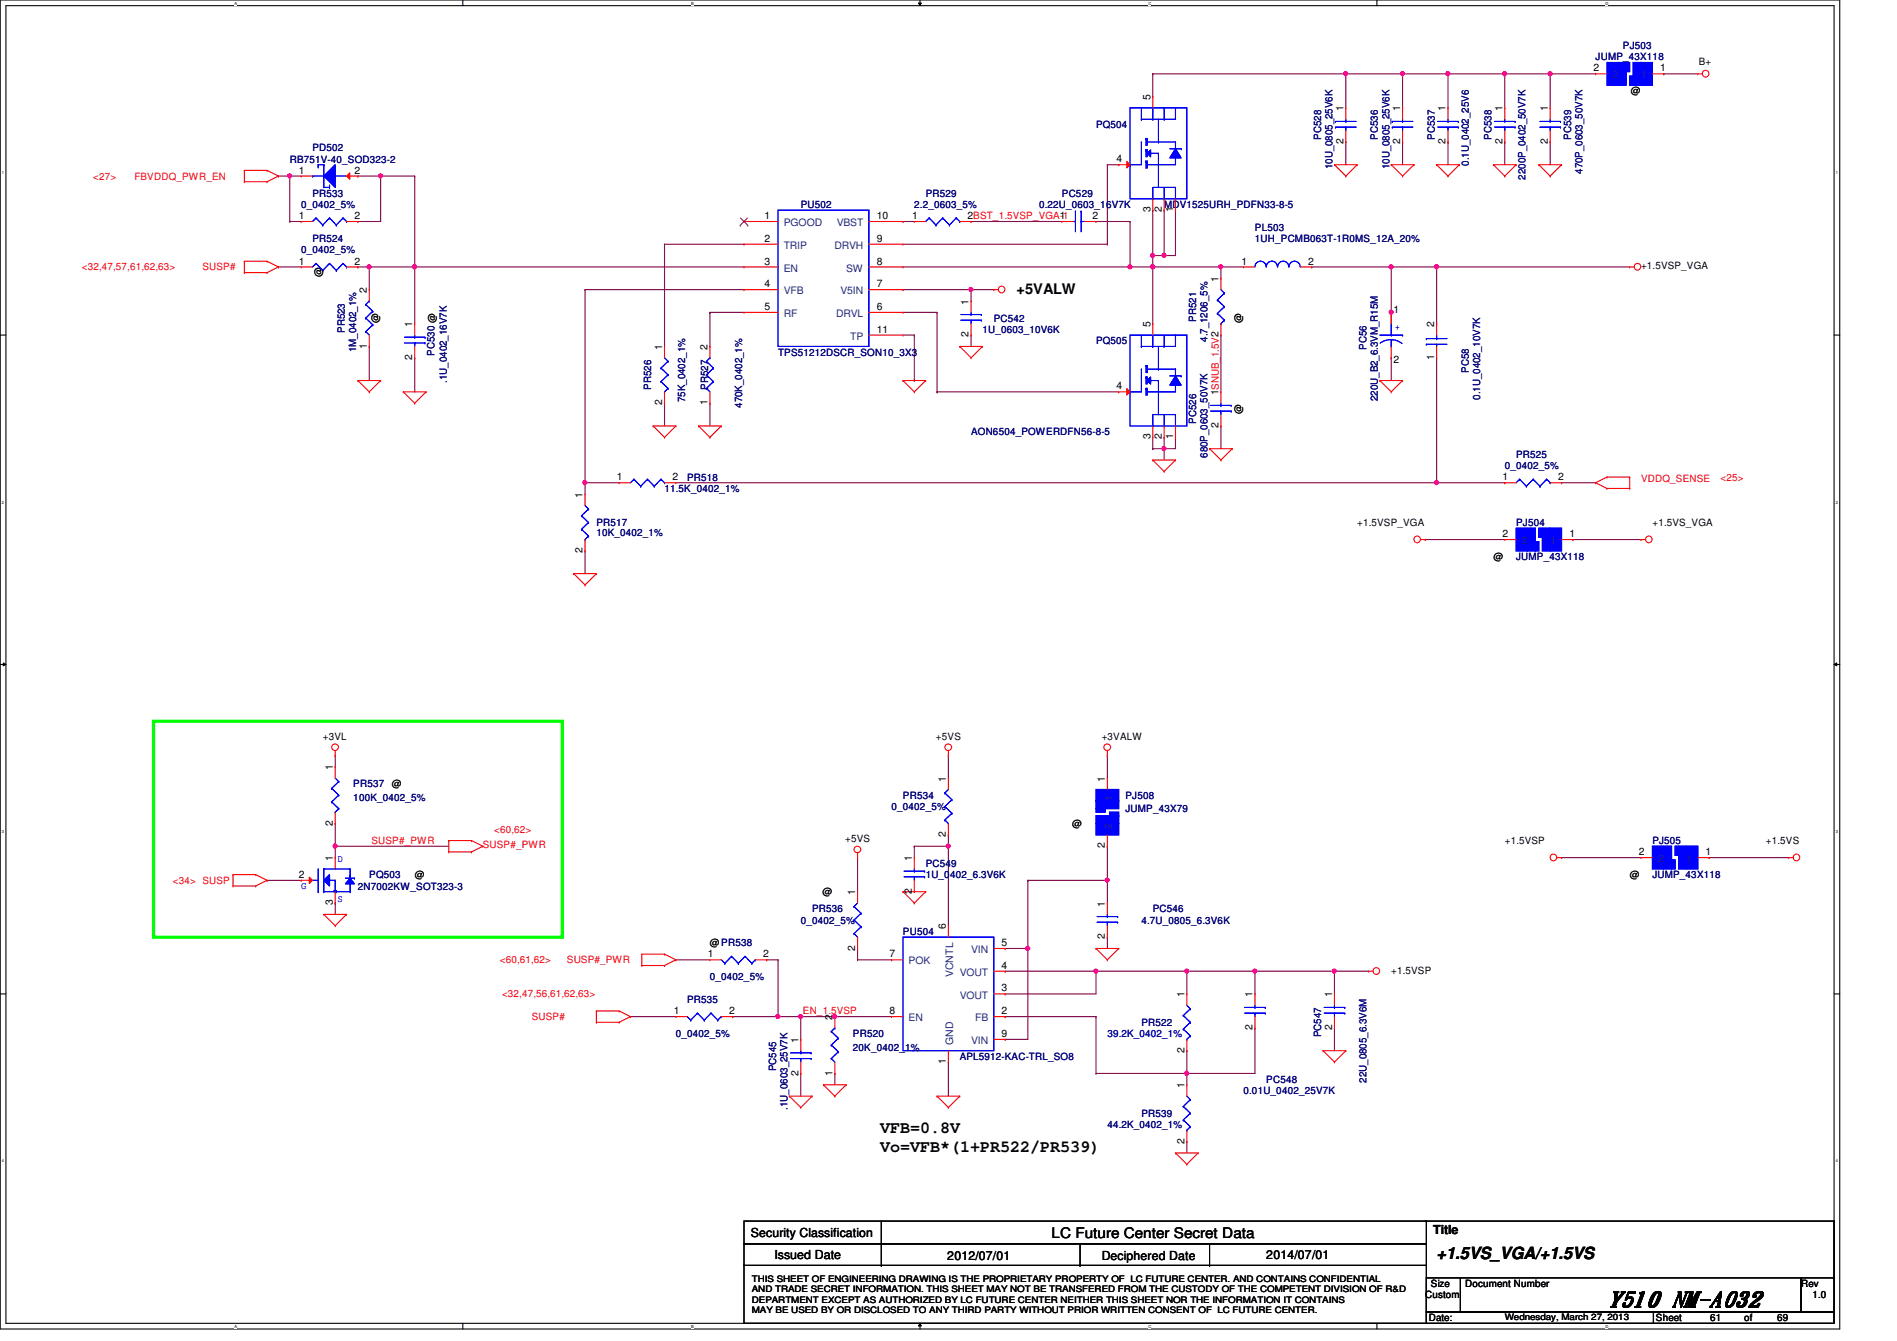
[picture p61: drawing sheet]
<svg xmlns="http://www.w3.org/2000/svg" width="297mm" height="210mm" viewBox="0 0 297 210" stroke-linecap="round" stroke-linejoin="round" font-family="sans-serif">
<defs><g id="words">
<text font-size="3.4" x="251.7" y="204.5">Y510 NM-A032</text>
<g font-size="2.6">
<text x="137.8" y="177.3">VFB=0.8V</text>
<text x="137.8" y="180.3">Vo=VFB*(1+PR522/PR539)</text>
<text x="225" y="197.1">+1.5VS_VGA/+1.5VS</text>
</g>
<g font-size="2.3">
<text x="159.2" y="46">+5VALW</text>
<text x="164.7" y="193.8">LC Future Center Secret Data</text>
</g>
<g font-size="1.9">
<text x="117.6" y="193.6">Security Classification</text>
<text x="121.3" y="197">Issued Date</text>
<text x="148.3" y="197.2">2012/07/01</text>
<text x="172.5" y="197.2">Deciphered Date</text>
<text x="198.3" y="197">2014/07/01</text>
<text x="224.4" y="193.1">Title</text>
</g>
<g font-size="1.6">
<text x="249.5" y="11.2">2</text>
<text x="260" y="11.2">1</text>
<text x="266" y="10.2">B+</text>
<text x="180.1" y="15.7" transform="rotate(-90 180.1 15.7)">5</text>
<text x="210.4" y="17.4" transform="rotate(-90 210.4 17.4)">1</text>
<text x="219.2" y="17.4" transform="rotate(-90 219.2 17.4)">1</text>
<text x="226.4" y="17.4" transform="rotate(-90 226.4 17.4)">1</text>
<text x="235.2" y="17.4" transform="rotate(-90 235.2 17.4)">1</text>
<text x="242.4" y="17.4" transform="rotate(-90 242.4 17.4)">1</text>
<text x="255.4" y="14.8">@</text>
<text x="210.4" y="22.6" transform="rotate(-90 210.4 22.6)">2</text>
<text x="219.2" y="22.6" transform="rotate(-90 219.2 22.6)">2</text>
<text x="226.4" y="22.6" transform="rotate(-90 226.4 22.6)">2</text>
<text x="235.2" y="22.6" transform="rotate(-90 235.2 22.6)">2</text>
<text x="242.4" y="22.6" transform="rotate(-90 242.4 22.6)">2</text>
<text x="46.8" y="27.2">1</text>
<text x="55.5" y="27.2">2</text>
<text x="174.8" y="25.4">4</text>
<text x="46.8" y="34.3">1</text>
<text x="55.5" y="34.3">2</text>
<text x="119.7" y="34.3">1</text>
<text x="137.3" y="34.3">10</text>
<text x="142.8" y="34.3">1</text>
<text x="151.5" y="34.3">2BST_1.5VSP_VGA-1</text>
<text x="165.9" y="34.3">1</text>
<text x="171.1" y="34.3">2</text>
<text x="180.1" y="33.2" transform="rotate(-90 180.1 33.2)">3</text>
<text x="181.9" y="33.2" transform="rotate(-90 181.9 33.2)">2</text>
<text x="183.7" y="33.2" transform="rotate(-90 183.7 33.2)">1</text>
<text x="46.8" y="41.4">1</text>
<text x="55.5" y="41.4">2</text>
<text x="119.7" y="41.4">3</text>
<text x="119.7" y="37.8">2</text>
<text x="137.3" y="37.8">9</text>
<text x="137.3" y="41.4">8</text>
<text x="194.4" y="41.4">1</text>
<text x="204.8" y="41.4">2</text>
<text x="50.4" y="43.4" transform="rotate(-90 50.4 43.4)">@</text>
<text x="57.4" y="45.9" transform="rotate(-90 57.4 45.9)">2</text>
<text x="119.7" y="45">4</text>
<text x="137.3" y="45">7</text>
<text x="151.7" y="47.7" transform="rotate(-90 151.7 47.7)">1</text>
<text x="190.8" y="44.1" transform="rotate(-90 190.8 44.1)">1</text>
<text x="257" y="42.2">+1.5VSP_VGA</text>
<text x="59.3" y="50.5" transform="rotate(-90 59.3 50.5)">@</text>
<text x="64.6" y="51.2" transform="rotate(-90 64.6 51.2)">1</text>
<text x="119.7" y="48.5">5</text>
<text x="137.3" y="48.5">6</text>
<text x="137.3" y="52.1">11</text>
<text x="151.7" y="52.8" transform="rotate(-90 151.7 52.8)">2</text>
<text x="180.1" y="51.2" transform="rotate(-90 180.1 51.2)">5</text>
<text x="194.4" y="50.5" transform="rotate(-90 194.4 50.5)">@</text>
<text x="218.2" y="49.1">1</text>
<text x="224.6" y="51.2" transform="rotate(-90 224.6 51.2)">2</text>
<text x="57.4" y="54.6" transform="rotate(-90 57.4 54.6)">1</text>
<text x="64.6" y="56.3" transform="rotate(-90 64.6 56.3)">2</text>
<text x="103.7" y="54.8" transform="rotate(-90 103.7 54.8)">1</text>
<text x="110.8" y="54.8" transform="rotate(-90 110.8 54.8)">2</text>
<text x="218.2" y="56.9">2</text>
<text x="224.6" y="56.3" transform="rotate(-90 224.6 56.3)">1</text>
<text x="103.7" y="63.5" transform="rotate(-90 103.7 63.5)">2</text>
<text x="110.8" y="63.5" transform="rotate(-90 110.8 63.5)">1</text>
<text x="174.8" y="61">4</text>
<text x="190.8" y="61.9" transform="rotate(-90 190.8 61.9)">1SNUB_1.5V2</text>
<text x="194.4" y="64.7" transform="rotate(-90 194.4 64.7)">@</text>
<text x="180.1" y="68.8" transform="rotate(-90 180.1 68.8)">3</text>
<text x="181.9" y="68.8" transform="rotate(-90 181.9 68.8)">2</text>
<text x="183.7" y="68.8" transform="rotate(-90 183.7 68.8)">1</text>
<text x="190.8" y="67" transform="rotate(-90 190.8 67)">2</text>
<text x="91.2" y="77.9" transform="rotate(-90 91.2 77.9)">1</text>
<text x="96.6" y="75.2">1</text>
<text x="105.3" y="75.2">2</text>
<text x="235.3" y="75.2">1</text>
<text x="244" y="75.2">2</text>
<text x="212.5" y="82.3">+1.5VSP_VGA</text>
<text x="258.7" y="82.3">+1.5VS_VGA</text>
<text x="91.2" y="86.6" transform="rotate(-90 91.2 86.6)">2</text>
<text x="233.8" y="87.7">@</text>
<text x="235.3" y="84.1">2</text>
<text x="245.7" y="84.1">1</text>
<text x="50.5" y="115.8">+3VL</text>
<text x="146.6" y="115.8">+5VS</text>
<text x="172.5" y="115.8">+3VALW</text>
<text x="52.1" y="120.6" transform="rotate(-90 52.1 120.6)">1</text>
<text x="61.4" y="123.2">@</text>
<text x="148.1" y="122.3" transform="rotate(-90 148.1 122.3)">1</text>
<text x="173" y="122.3" transform="rotate(-90 173 122.3)">1</text>
<text x="52.1" y="129.2" transform="rotate(-90 52.1 129.2)">2</text>
<text x="132.3" y="131.8">+5VS</text>
<text x="148.1" y="131" transform="rotate(-90 148.1 131)">2</text>
<text x="167.9" y="129.5">@</text>
<text x="46.8" y="137.4">2</text>
<text x="52.1" y="134.8" transform="rotate(-90 52.1 134.8)">1</text>
<text x="64.9" y="137.5">@</text>
<text x="142.8" y="134.8" transform="rotate(-90 142.8 134.8)">1</text>
<text x="173" y="132.8" transform="rotate(-90 173 132.8)">2</text>
<text x="235.6" y="132.1">+1.5VSP</text>
<text x="255.2" y="137.5">@</text>
<text x="256.6" y="133.9">2</text>
<text x="267.1" y="133.9">1</text>
<text x="276.5" y="132.1">+1.5VS</text>
<text x="52.1" y="141.7" transform="rotate(-90 52.1 141.7)">3</text>
<text x="128.8" y="140.1">@</text>
<text x="133.9" y="140.1" transform="rotate(-90 133.9 140.1)">1</text>
<text x="142.8" y="139.9" transform="rotate(-90 142.8 139.9)">2</text>
<text x="173" y="141.9" transform="rotate(-90 173 141.9)">1</text>
<text x="110.8" y="149.9">1</text>
<text x="111.2" y="148.1">@PR538</text>
<text x="119.5" y="149.9">2</text>
<text x="133.9" y="148.8" transform="rotate(-90 133.9 148.8)">2</text>
<text x="139.3" y="149.9">7</text>
<text x="148.1" y="145.5" transform="rotate(-90 148.1 145.5)">6</text>
<text x="156.8" y="148.1">5</text>
<text x="173" y="147" transform="rotate(-90 173 147)">2</text>
<text x="156.8" y="151.6">4</text>
<text x="156.8" y="155.2">3</text>
<text x="217.8" y="152.4">+1.5VSP</text>
<text x="105.5" y="158.7">1</text>
<text x="114.2" y="158.7">2</text>
<text x="130.3" y="159.7" transform="rotate(-90 130.3 159.7)">2</text>
<text x="139.3" y="158.7">8</text>
<text x="156.8" y="158.7">2</text>
<text x="185.5" y="156.1" transform="rotate(-90 185.5 156.1)">1</text>
<text x="196.1" y="161.2" transform="rotate(-90 196.1 161.2)">2</text>
<text x="196.1" y="156.1" transform="rotate(-90 196.1 156.1)">1</text>
<text x="208.6" y="161.2" transform="rotate(-90 208.6 161.2)">2</text>
<text x="208.6" y="156.1" transform="rotate(-90 208.6 156.1)">1</text>
<text x="125" y="163.2" transform="rotate(-90 125 163.2)">1</text>
<text x="148.1" y="166.6" transform="rotate(-90 148.1 166.6)">1</text>
<text x="156.8" y="162.3">9</text>
<text x="185.5" y="164.8" transform="rotate(-90 185.5 164.8)">2</text>
<text x="125" y="168.4" transform="rotate(-90 125 168.4)">2</text>
<text x="130.3" y="168.4" transform="rotate(-90 130.3 168.4)">1</text>
<text x="185.5" y="170.3" transform="rotate(-90 185.5 170.3)">1</text>
<text x="185.5" y="179" transform="rotate(-90 185.5 179)">2</text>
<text x="223.2" y="203.2">Custom</text>
<text x="224.1" y="201.5">Size</text>
<text x="229.4" y="201.5">Document Number</text>
<text x="282" y="201.5">Rev</text>
<text x="283.8" y="203.2">1.0</text>
<text x="223.7" y="206.8">Date:</text>
<text x="259.3" y="206.8">Sheet</text>
<text x="267.8" y="206.8">61</text>
<text x="273.1" y="206.8">of</text>
<text x="278.3" y="206.8">69</text>
</g>
<g font-size="1.6" fill="#000080">
<text x="249.8" y="9.4">JUMP_43X118</text>
<text x="254.1" y="7.7">PJ503</text>
<text x="48.9" y="23.7">PD502</text>
<text x="171.6" y="20.1">PQ504</text>
<text x="206.9" y="21.9" transform="rotate(-90 206.9 21.9)">PC528</text>
<text x="215.8" y="21.9" transform="rotate(-90 215.8 21.9)">PC536</text>
<text x="224.7" y="21.9" transform="rotate(-90 224.7 21.9)">PC537</text>
<text x="233.5" y="21.9" transform="rotate(-90 233.5 21.9)">PC538</text>
<text x="246" y="21.9" transform="rotate(-90 246 21.9)">PC539</text>
<text x="45.4" y="25.4">RB751V-40_SOD323-2</text>
<text x="208.7" y="26.5" transform="rotate(-90 208.7 26.5)">10U_0805_25V6K</text>
<text x="217.5" y="26.5" transform="rotate(-90 217.5 26.5)">10U_0805_25V6K</text>
<text x="230" y="26" transform="rotate(-90 230 26)">0.1U_0402_25V6</text>
<text x="238.9" y="28.1" transform="rotate(-90 238.9 28.1)">2200P_0402_50V7K</text>
<text x="247.8" y="27.2" transform="rotate(-90 247.8 27.2)">470P_0603_50V7K</text>
<text x="47.2" y="32.6">0_0402_5%</text>
<text x="48.9" y="30.8">PR533</text>
<text x="125.4" y="32.6">PU502</text>
<text x="143.2" y="32.6">2.2_0603_5%</text>
<text x="144.9" y="30.8">PR529</text>
<text x="162.7" y="32.6">0.22U_0603_16V7K</text>
<text x="166.3" y="30.8">PC529</text>
<text x="182.3" y="32.6">MDV1525URH_PDFN33-8-5</text>
<text x="47.2" y="39.7">0_0402_5%</text>
<text x="48.9" y="37.9">PR524</text>
<text x="196.5" y="36.1">PL503</text>
<text x="196.5" y="37.9">1UH_PCMB063T-1R0MS_12A_20%</text>
<text x="54" y="52.1" transform="rotate(-90 54 52.1)">PR523</text>
<text x="153.8" y="52.1">1U_0603_10V6K</text>
<text x="155.6" y="50.3">PC542</text>
<text x="171.6" y="53.9">PQ505</text>
<text x="187.3" y="50.3" transform="rotate(-90 187.3 50.3)">PR521</text>
<text x="189.1" y="53.5" transform="rotate(-90 189.1 53.5)">4.7_1206_5%</text>
<text x="55.7" y="55.1" transform="rotate(-90 55.7 55.1)">1M_0402_1%</text>
<text x="68" y="55.7" transform="rotate(-90 68 55.7)">PC530 @</text>
<text x="70" y="59.9" transform="rotate(-90 70 59.9)">.1U_0402_16V7K</text>
<text x="121.8" y="55.7">TPS51212DSCR_SON10_3X3</text>
<text x="214" y="54.8" transform="rotate(-90 214 54.8)">PC56</text>
<text x="230" y="58.3" transform="rotate(-90 230 58.3)">PC58</text>
<text x="102" y="61" transform="rotate(-90 102 61)">PR526</text>
<text x="107.3" y="62.9" transform="rotate(-90 107.3 62.9)">75K_0402_1%</text>
<text x="110.9" y="61" transform="rotate(-90 110.9 61)">PR527</text>
<text x="116.2" y="63.8" transform="rotate(-90 116.2 63.8)">470K_0402_1%</text>
<text x="215.8" y="62.8" transform="rotate(-90 215.8 62.8)">220U_B2_6.3VM_R15M</text>
<text x="231.8" y="62.6" transform="rotate(-90 231.8 62.6)">0.1U_0402_10V7K</text>
<text x="152.1" y="68.1">AON6504_POWERDFN56-8-5</text>
<text x="187.3" y="66.3" transform="rotate(-90 187.3 66.3)">PC526</text>
<text x="189.1" y="71.7" transform="rotate(-90 189.1 71.7)">680P_0603_50V7K</text>
<text x="237.4" y="71.7">PR525</text>
<text x="104.1" y="77">11.5K_0402_1%</text>
<text x="107.6" y="75.2">PR518</text>
<text x="235.6" y="73.4">0_0402_5%</text>
<text x="93.4" y="82.3">PR517</text>
<text x="93.4" y="83.9">10K_0402_1%</text>
<text x="237.4" y="82.3">PJ504</text>
<text x="237.4" y="87.7">JUMP_43X118</text>
<text x="55.3" y="123.2">PR537</text>
<text x="55.3" y="125.3">100K_0402_5%</text>
<text x="141.4" y="125">PR534</text>
<text x="176.2" y="125">PJ508</text>
<text x="139.6" y="126.8">0_0402_5%</text>
<text x="176.2" y="127.1">JUMP_43X79</text>
<text x="57.8" y="137.5">PQ503</text>
<text x="144.9" y="135.7">PC549</text>
<text x="144.9" y="137.5">1U_0402_6.3V6K</text>
<text x="258.7" y="132.1">PJ505</text>
<text x="258.7" y="137.5">JUMP_43X118</text>
<text x="56" y="139.2">2N7002KW_SOT323-3</text>
<text x="127.2" y="142.8">PR536</text>
<text x="180.5" y="142.8">PC546</text>
<text x="125.4" y="144.6">0_0402_5%</text>
<text x="141.4" y="146.3">PU504</text>
<text x="178.7" y="144.6">4.7U_0805_6.3V6K</text>
<text x="111.2" y="153.5">0_0402_5%</text>
<text x="107.6" y="157">PR535</text>
<text x="178.7" y="160.6">PR522</text>
<text x="105.8" y="162.3">0_0402_5%</text>
<text x="121.5" y="167.7" transform="rotate(-90 121.5 167.7)">PC545</text>
<text x="133.6" y="162.3">PR520</text>
<text x="133.6" y="164.5">20K_0402_1%</text>
<text x="150.3" y="165.9">APL5912-KAC-TRL_SO8</text>
<text x="206.9" y="162.3" transform="rotate(-90 206.9 162.3)">PC547</text>
<text x="123.3" y="173.7" transform="rotate(-90 123.3 173.7)">.1U_0603_25V7K</text>
<text x="194.7" y="171.2">0.01U_0402_25V7K</text>
<text x="198.3" y="169.5">PC548</text>
<text x="214" y="169.5" transform="rotate(-90 214 169.5)">22U_0805_6.3V6M</text>
<text x="173.4" y="176.6">44.2K_0402_1%</text>
<text x="178.7" y="174.8">PR539</text>
</g>
<g font-size="1.6" fill="#004080">
<text x="252.5" y="12.3">2</text>
<text x="257" y="12.3">1</text>
<text x="122.7" y="35.4">PGOOD</text>
<text x="131" y="35.4">VBST</text>
<text x="122.7" y="38.9">TRIP</text>
<text x="130.7" y="38.9">DRVH</text>
<text x="122.7" y="42.5">EN</text>
<text x="122.7" y="46.1">VFB</text>
<text x="131.6" y="46.1">V5IN</text>
<text x="132.5" y="42.5">SW</text>
<text x="122.7" y="49.6">RF</text>
<text x="130.9" y="49.6">DRVL</text>
<text x="133.1" y="53.2">TP</text>
<text x="238.3" y="85.2">2</text>
<text x="242.7" y="85.2">1</text>
<text x="174.2" y="125.3" transform="rotate(-90 174.2 125.3)">1</text>
<text x="174.2" y="129.8" transform="rotate(-90 174.2 129.8)">2</text>
<text x="259.6" y="135">2</text>
<text x="264.1" y="135">1</text>
<text x="152.1" y="149.2">VIN</text>
<text x="142.3" y="151">POK</text>
<text x="149.3" y="153" transform="rotate(-90 149.3 153)">VCNTL</text>
<text x="150.3" y="152.7">VOUT</text>
<text x="142.3" y="159.9">EN</text>
<text x="150.3" y="156.3">VOUT</text>
<text x="152.7" y="159.9">FB</text>
<text x="149.3" y="163.6" transform="rotate(-90 149.3 163.6)">GND</text>
<text x="152.1" y="163.4">VIN</text>
</g>
<g font-size="1.6" fill="#f00">
<text x="14.6" y="28.1">&lt;27&gt;</text>
<text x="21" y="28.1">FBVDDQ_PWR_EN</text>
<text x="12.8" y="42.3">&lt;32,47,57,61,62,63&gt;</text>
<text x="31.7" y="42.3">SUSP#</text>
<text x="257" y="75.4">VDDQ_SENSE</text>
<text x="269.4" y="75.2">&lt;25&gt;</text>
<text x="77.4" y="130.3">&lt;60,62&gt;</text>
<text x="58.2" y="132.1">SUSP#_PWR</text>
<text x="75.6" y="132.7">SUSP#_PWR</text>
<text x="27" y="138.3">&lt;34&gt; SUSP</text>
<text x="78.3" y="150.8">&lt;60,61,62&gt;</text>
<text x="88.8" y="150.8">SUSP#_PWR</text>
<text x="78.6" y="156.1">&lt;32,47,56,61,62,63&gt;</text>
<text x="83.3" y="159.7">SUSP#</text>
<text x="125.7" y="158.8">EN_1.5VSP</text>
</g>
<g font-size="1.6" fill="#00f">
<text x="218.4" y="51.7">+</text>
<text x="52.8" y="134.9">D</text>
<text x="47.2" y="139.2">G</text>
<text x="52.8" y="141.1">S</text>
</g>
<text font-size="1.6" fill="#0000a0" x="173.4" y="162.3">39.2K_0402_1%</text>
<g font-size="1.4">
<text x="117.7" y="200.6">THIS SHEET OF ENGINEERING DRAWING IS THE PROPRIETARY PROPERTY OF LC FUTURE CENTER. AND CONTAINS CONFIDENTIAL</text>
<text x="117.7" y="202.3">AND TRADE SECRET INFORMATION. THIS SHEET MAY NOT BE TRANSFERED FROM THE CUSTODY OF THE COMPETENT DIVISION OF R&amp;D</text>
<text x="117.7" y="203.9">DEPARTMENT EXCEPT AS AUTHORIZED BY LC FUTURE CENTER NEITHER THIS SHEET NOR THE INFORMATION IT CONTAINS</text>
<text x="117.7" y="205.6">MAY BE USED BY OR DISCLOSED TO ANY THIRD PARTY WITHOUT PRIOR WRITTEN CONSENT OF LC FUTURE CENTER.</text>
<text x="235.6" y="206.7">Wednesday, March 27, 2013</text>
</g>
<g font-size=".6">
<text x="36.7" y=".7">A</text>
<text x="108.2" y=".7">B</text>
<text x="179.8" y=".7">C</text>
<text x="251.4" y=".7">D</text>
<text x=".3" y="27.3">1</text>
<text x="287.4" y="27.3">1</text>
<text x=".3" y="78.8">2</text>
<text x="287.4" y="78.8">2</text>
<text x=".3" y="130.4">3</text>
<text x="287.4" y="130.4">3</text>
<text x=".3" y="181.9">4</text>
<text x="287.4" y="181.9">4</text>
<text x="36.7" y="207.9">A</text>
<text x="108.2" y="207.9">B</text>
<text x="179.8" y="207.9">C</text>
<text x="251.4" y="207.9">D</text>
</g>
</g></defs>
<path d="M0 0h288.1v208h-288.1zM.9 .9h286.3v206.2h-286.3z" fill="none" stroke="#000" stroke-width=".17"/>
<g fill="#fff">
<path d="M36.7 .1h.4v.7h-.4z"/>
<path d="M36.7 207.3h.4v.7h-.4z"/>
</g>
<path d="M72.5 0v.9M72.5 207.1v.9" fill="none" stroke="#000" stroke-width=".17"/>
<g fill="#fff">
<path d="M108.2 .1h.5v.7h-.5z"/>
<path d="M108.2 207.3h.5v.7h-.5z"/>
</g>
<path d="M144.1 0v.9M144.1 207.1v.9" fill="none" stroke="#000" stroke-width=".17"/>
<path d="M143.8 .5h.5l-.2 .4zM144.1 207.1l.2 .5h-.5z" fill="#000"/>
<path d="M143.8 .5h.5l-.2 .4zM144.1 207.1l.2 .5h-.5z" fill="none" stroke="#000" stroke-width=".16"/>
<g fill="#fff">
<path d="M179.8 .1h.5v.7h-.5z"/>
<path d="M179.8 207.3h.5v.7h-.5z"/>
</g>
<path d="M215.6 0v.9M215.6 207.1v.9" fill="none" stroke="#000" stroke-width=".17"/>
<g fill="#fff">
<path d="M251.4 .1h.4v.7h-.4z"/>
<path d="M251.4 207.3h.4v.7h-.4z"/>
<path d="M.3 26.7h.3v.7h-.3z"/>
<path d="M287.4 26.7h.4v.7h-.4z"/>
<path d="M.3 78.2h.3v.8h-.3z"/>
<path d="M287.4 78.2h.4v.8h-.4z"/>
</g>
<path d="M0 52.5h.9M287.2 52.5h.9" fill="none" stroke="#000" stroke-width=".17"/>
<g fill="#fff">
<path d="M.3 129.8h.3v.7h-.3z"/>
<path d="M287.4 129.8h.4v.7h-.4z"/>
</g>
<path d="M0 104h.9M287.2 104h.9" fill="none" stroke="#000" stroke-width=".17"/>
<path d="M.5 103.8l.4 .2-.4 .2zM287.2 104l.4-.2v.4z" fill="#000"/>
<path d="M.5 103.8l.4 .2-.4 .2zM287.2 104l.4-.2v.4z" fill="none" stroke="#000" stroke-width=".16"/>
<g fill="#fff">
<path d="M.3 181.4h.3v.7h-.3z"/>
<path d="M287.4 181.4h.4v.7h-.4z"/>
</g>
<path d="M0 155.6h.9M287.2 155.6h.9" fill="none" stroke="#000" stroke-width=".17"/>
<path d="M24 112.9h64v33.8h-64z" fill="none" stroke="#0f0" stroke-width=".51"/>
<path d="M134.3 134.2h.1M134.3 134.2v5.4M148.5 132.5h.1M148.5 132.5v12.4M244.5 134.2h.1M244.5 134.2h12.5M267.6 134.2h.1M267.6 134.2h12.5M134.3 148.5h.1M134.3 150.2h.1M134.3 148.5v1.7M134.3 150.2h5.3" fill="none" stroke="#800040" stroke-width=".17"/>
<circle cx="148.5" cy="132.4" r=".32" fill="#f0f"/>
<circle cx="148.5" cy="132.4" r=".32" fill="none" stroke="#f0f" stroke-width=".17"/>
<path d="M143.2 132.5h.1M143.2 132.5h5.3M160.9 148.5h.1M160.9 148.5v14.2" fill="none" stroke="#800040" stroke-width=".17"/>
<circle cx="160.9" cy="148.4" r=".32" fill="#f0f"/>
<circle cx="160.9" cy="148.4" r=".32" fill="none" stroke="#f0f" stroke-width=".17"/>
<path d="M143.2 132.5h.1M143.2 132.5v1.7M160.9 137.8h.1M160.9 137.8h12.5M157.4 155.6h.1M157.4 155.6h14.2M157.4 162.7h.1M157.4 162.7h3.5" fill="none" stroke="#800040" stroke-width=".17"/>
<circle cx="173.4" cy="137.8" r=".32" fill="#f0f"/>
<circle cx="173.4" cy="137.8" r=".32" fill="none" stroke="#f0f" stroke-width=".17"/>
<g fill="none" stroke="#800040" stroke-width=".17">
<path d="M160.9 137.8h.1M160.9 137.8v10.7h-3.5M173.4 137.8h.1M173.4 137.8v3.6M130.7 159.1h.1M130.7 159.1h8.9M157.4 148.5h.1M157.4 152h.1M157.4 152h14.2M196.5 152h.1M196.5 152h17.8M209 152h.1"/>
<path d="M125.4 168h.1M125.4 168v3.6M130.7 168h.1M130.7 168v1.8M148.5 166.2h.1M148.5 166.2v5.4M171.6 168h.1M185.8 164.5h.1M185.8 164.5v3.5h-14.2"/>
</g>
<circle cx="208.9" cy="152" r=".32" fill="#f0f"/>
<circle cx="208.9" cy="152" r=".32" fill="none" stroke="#f0f" stroke-width=".17"/>
<circle cx="196.5" cy="152" r=".32" fill="#f0f"/>
<circle cx="196.5" cy="152" r=".32" fill="none" stroke="#f0f" stroke-width=".17"/>
<path d="M171.6 152h.1M171.6 152v3.6M171.6 152h14.2" fill="none" stroke="#800040" stroke-width=".17"/>
<circle cx="171.6" cy="152" r=".32" fill="#f0f"/>
<circle cx="171.6" cy="152" r=".32" fill="none" stroke="#f0f" stroke-width=".17"/>
<path d="M185.8 152h.1M185.8 152h10.7" fill="none" stroke="#800040" stroke-width=".17"/>
<circle cx="185.8" cy="152" r=".32" fill="#f0f"/>
<circle cx="185.8" cy="152" r=".32" fill="none" stroke="#f0f" stroke-width=".17"/>
<g fill="none" stroke="#800040" stroke-width=".17">
<path d="M125.4 159.1h.1M125.4 159.1v3.6M171.6 159.1h.1M171.6 159.1v8.9M173.4 146.7h.1M173.4 146.7v1.8M185.8 152h.1M185.8 152v3.6M196.5 152h.1M196.5 152v3.6M209 152h.1M209 152v3.6"/>
<path d="M185.8 168h.1M185.8 168v1.8M196.5 160.9h.1M196.5 160.9v7.1h-10.7"/>
</g>
<circle cx="185.8" cy="168" r=".32" fill="#f0f"/>
<circle cx="185.8" cy="168" r=".32" fill="none" stroke="#f0f" stroke-width=".17"/>
<path d="M98.7 159.1h.1M98.7 159.1h7.1M125.4 159.1h.1M125.4 159.1h5.3M157.4 159.1h.1M157.4 159.1h14.2M185.8 178.7h.1M185.8 178.7v1.8M209 160.9h.1M209 160.9v3.6" fill="none" stroke="#800040" stroke-width=".17"/>
<circle cx="130.7" cy="159.1" r=".32" fill="#f0f"/>
<circle cx="130.7" cy="159.1" r=".32" fill="none" stroke="#f0f" stroke-width=".17"/>
<circle cx="125.4" cy="159.1" r=".32" fill="#f0f"/>
<circle cx="125.4" cy="159.1" r=".32" fill="none" stroke="#f0f" stroke-width=".17"/>
<g fill="none" stroke="#800040" stroke-width=".17">
<path d="M56 27.6h.1M56 27.6h3.6M205.4 41.8h.1M205.4 41.8h12.4M217.8 56h.1M217.8 56v3.6M244.5 75.6h.1M244.5 75.6h5.3M91.6 86.2h.1M91.6 86.2v3.6M148.5 118.2h.1M148.5 118.2v3.6"/>
<path d="M173.4 118.2h.1M173.4 118.2v3.6M148.5 130.7h.1M148.5 130.7v1.8M173.4 132.5h.1M173.4 132.5v5.3"/>
</g>
<circle cx="59.6" cy="27.5" r=".32" fill="#f0f"/>
<circle cx="59.6" cy="27.5" r=".32" fill="none" stroke="#f0f" stroke-width=".17"/>
<path d="M43.6 27.6h.1M43.6 27.6h3.6M45.4 27.6h.1M45.4 27.6v7.1M56 34.7h.1M59.6 27.6h.1M59.6 27.6v7.1h-3.6M59.6 27.6h5.3" fill="none" stroke="#800040" stroke-width=".17"/>
<circle cx="45.4" cy="27.5" r=".32" fill="#f0f"/>
<circle cx="45.4" cy="27.5" r=".32" fill="none" stroke="#f0f" stroke-width=".17"/>
<path d="M45.4 34.7h.1M45.4 34.7h1.8M43.6 41.8h.1M43.6 41.8h3.6M64.9 56h.1M64.9 41.8h.1M64.9 41.8v8.9M64.9 56v5.3" fill="none" stroke="#800040" stroke-width=".17"/>
<circle cx="64.9" cy="41.8" r=".32" fill="#f0f"/>
<circle cx="64.9" cy="41.8" r=".32" fill="none" stroke="#f0f" stroke-width=".17"/>
<path d="M57.8 54.2h.1M57.8 41.8h.1M57.8 41.8v3.5M57.8 54.2v5.4" fill="none" stroke="#800040" stroke-width=".17"/>
<circle cx="57.8" cy="41.8" r=".32" fill="#f0f"/>
<circle cx="57.8" cy="41.8" r=".32" fill="none" stroke="#f0f" stroke-width=".17"/>
<path d="M56 41.8h.1M56 41.8h8.9M57.8 41.8h.1M217.8 48.9h.1M217.8 48.9v1.8M223.2 84.5h.1M223.2 84.5h12.4M246.3 84.5h.1M246.3 84.5h10.7" fill="none" stroke="#800040" stroke-width=".17"/>
<circle cx="217.8" cy="48.9" r=".32" fill="#f0f"/>
<circle cx="217.8" cy="48.9" r=".32" fill="none" stroke="#f0f" stroke-width=".17"/>
<path d="M217.8 41.8h.1M217.8 41.8h7.2" fill="none" stroke="#800040" stroke-width=".17"/>
<circle cx="217.8" cy="41.8" r=".32" fill="#f0f"/>
<circle cx="217.8" cy="41.8" r=".32" fill="none" stroke="#f0f" stroke-width=".17"/>
<path d="M225 41.8h.1M225 41.8v8.9M225 41.8h30.2" fill="none" stroke="#800040" stroke-width=".17"/>
<circle cx="224.9" cy="41.8" r=".32" fill="#f0f"/>
<circle cx="224.9" cy="41.8" r=".32" fill="none" stroke="#f0f" stroke-width=".17"/>
<path d="M52.5 118.2h.1M52.5 118.2v1.8M41.8 137.8h.1M41.8 137.8h5.4M52.5 132.5h.1M52.5 132.5v1.7M52.5 132.5h17.8M52.5 141.4h.1M52.5 141.4v1.7" fill="none" stroke="#800040" stroke-width=".17"/>
<circle cx="52.5" cy="132.4" r=".32" fill="#f0f"/>
<circle cx="52.5" cy="132.4" r=".32" fill="none" stroke="#f0f" stroke-width=".17"/>
<path d="M52.5 128.9h.1M52.5 128.9v3.6M121.8 159.1h.1M121.8 150.2h.1M121.8 159.1h3.6M121.8 150.2v8.9" fill="none" stroke="#800040" stroke-width=".17"/>
<circle cx="121.8" cy="159.1" r=".32" fill="#f0f"/>
<circle cx="121.8" cy="159.1" r=".32" fill="none" stroke="#f0f" stroke-width=".17"/>
<g fill="none" stroke="#800040" stroke-width=".17">
<path d="M260.5 11.6h.1M260.5 11.6h5.3M210.7 22.2h.1M210.7 22.2v3.6M219.6 22.2h.1M219.6 22.2v3.6M226.7 22.2h.1M226.7 22.2v3.6M235.6 22.2h.1M235.6 22.2v3.6M242.7 22.2h.1M242.7 22.2v3.6"/>
<path d="M180.5 70.2h.1M180.5 70.2h1.8M182.3 70.2h.1M182.3 70.2v1.8M105.8 150.2h.1M105.8 150.2h5.4M114.7 159.1h.1M114.7 159.1h7.1M120.1 150.2h.1M120.1 150.2h1.7"/>
</g>
<circle cx="182.3" cy="70.2" r=".32" fill="#f0f"/>
<circle cx="182.3" cy="70.2" r=".32" fill="none" stroke="#f0f" stroke-width=".17"/>
<path d="M180.5 11.6h.1M180.5 11.6v3.5M180.5 40h.1M180.5 40h1.8M182.3 70.2h.1M182.3 70.2h1.8" fill="none" stroke="#800040" stroke-width=".17"/>
<circle cx="180.5" cy="40" r=".32" fill="#f0f"/>
<circle cx="180.5" cy="40" r=".32" fill="none" stroke="#f0f" stroke-width=".17"/>
<path d="M182.3 40h.1M182.3 40h1.8" fill="none" stroke="#800040" stroke-width=".17"/>
<circle cx="182.3" cy="40" r=".32" fill="#f0f"/>
<circle cx="182.3" cy="40" r=".32" fill="none" stroke="#f0f" stroke-width=".17"/>
<g fill="none" stroke="#800040" stroke-width=".17">
<path d="M242.7 11.6h.1M242.7 11.6h7.1M180.5 32.9h.1M180.5 32.9v7.1M182.3 32.9h.1M182.3 32.9v7.1M184.1 32.9h.1M184.1 32.9v7.1M180.5 41.8h.1M180.5 41.8v8.9M146.7 61.3h.1M146.7 61.3h28.5"/>
<path d="M180.5 70.2h.1M180.5 68.5v1.7M182.3 68.5h.1M182.3 68.5v1.7M184.1 68.5h.1M184.1 68.5v1.7"/>
</g>
<circle cx="242.7" cy="11.5" r=".32" fill="#f0f"/>
<circle cx="242.7" cy="11.5" r=".32" fill="none" stroke="#f0f" stroke-width=".17"/>
<path d="M210.7 11.6h.1M210.7 11.6v5.3M210.7 11.6h8.9M219.6 11.6h.1M219.6 11.6v5.3" fill="none" stroke="#800040" stroke-width=".17"/>
<circle cx="210.7" cy="11.5" r=".32" fill="#f0f"/>
<circle cx="210.7" cy="11.5" r=".32" fill="none" stroke="#f0f" stroke-width=".17"/>
<path d="M219.6 11.6h.1M219.6 11.6h7.1M226.7 11.6h.1M226.7 11.6v5.3" fill="none" stroke="#800040" stroke-width=".17"/>
<circle cx="219.6" cy="11.5" r=".32" fill="#f0f"/>
<circle cx="219.6" cy="11.5" r=".32" fill="none" stroke="#f0f" stroke-width=".17"/>
<path d="M226.7 11.6h.1M226.7 11.6h8.9M235.6 11.6h.1M235.6 11.6v5.3" fill="none" stroke="#800040" stroke-width=".17"/>
<circle cx="226.7" cy="11.5" r=".32" fill="#f0f"/>
<circle cx="226.7" cy="11.5" r=".32" fill="none" stroke="#f0f" stroke-width=".17"/>
<path d="M235.6 11.6h.1M235.6 11.6h7.1M242.7 11.6h.1M242.7 11.6v5.3" fill="none" stroke="#800040" stroke-width=".17"/>
<circle cx="235.6" cy="11.5" r=".32" fill="#f0f"/>
<circle cx="235.6" cy="11.5" r=".32" fill="none" stroke="#f0f" stroke-width=".17"/>
<path d="M180.5 11.6h.1M180.5 11.6h30.2M191.2 41.8h.1M191.2 41.8h3.5" fill="none" stroke="#800040" stroke-width=".17"/>
<circle cx="191.1" cy="41.8" r=".32" fill="#f0f"/>
<circle cx="191.1" cy="41.8" r=".32" fill="none" stroke="#f0f" stroke-width=".17"/>
<path d="M141.4 34.7h.1M141.4 34.7h1.8M152.1 34.7h.1M152.1 34.7h14.2M141.4 45.3h.1M141.4 45.3h14.2M152.1 45.3h.1M152.1 45.3v1.8" fill="none" stroke="#800040" stroke-width=".17"/>
<circle cx="152" cy="45.3" r=".32" fill="#f0f"/>
<circle cx="152" cy="45.3" r=".32" fill="none" stroke="#f0f" stroke-width=".17"/>
<path d="M141.4 48.9h5.3M141.4 52.5h1.8M141.4 41.8h35.5M143.2 52.5h.1M143.2 59.6h.1M143.2 52.5v7.1M146.7 48.9h.1M146.7 48.9v12.4M152.1 52.5h.1M152.1 52.5v1.7M176.9 41.8h.1M146.7 61.3h.1" fill="none" stroke="#800040" stroke-width=".17"/>
<circle cx="176.9" cy="41.8" r=".32" fill="#f0f"/>
<circle cx="176.9" cy="41.8" r=".32" fill="none" stroke="#f0f" stroke-width=".17"/>
<g fill="none" stroke="#800040" stroke-width=".17">
<path d="M104.1 38.2h.1M104.1 38.2h12.4M104.1 38.2v16M141.4 38.2h32M173.4 38.2h.1M173.4 25.8h.1M173.4 25.8v12.4M173.4 25.8h1.8M175.2 25.8h.1M91.6 45.3h.1M91.6 45.3h24.9M91.6 45.3v30.3"/>
<path d="M111.2 48.9h.1M111.2 48.9v5.3M111.2 48.9h5.3M180.5 40h.1M180.5 40v1.8M91.6 75.6h.1M104.1 63.1h.1M104.1 63.1v3.6M111.2 63.1h.1M111.2 63.1v3.6"/>
</g>
<circle cx="91.6" cy="75.5" r=".32" fill="#f0f"/>
<circle cx="91.6" cy="75.5" r=".32" fill="none" stroke="#f0f" stroke-width=".17"/>
<path d="M64.9 41.8h.1M64.9 41.8h51.6M91.6 75.6h.1M91.6 75.6h5.3M91.6 75.6v1.7" fill="none" stroke="#800040" stroke-width=".17"/>
<circle cx="64.9" cy="41.8" r=".32" fill="#f0f"/>
<circle cx="64.9" cy="41.8" r=".32" fill="none" stroke="#f0f" stroke-width=".17"/>
<path d="M64.9 27.6h.1M64.9 27.6v14.2M105.8 75.6h119.2M225 75.6h.1" fill="none" stroke="#800040" stroke-width=".17"/>
<circle cx="224.9" cy="75.5" r=".32" fill="#f0f"/>
<circle cx="224.9" cy="75.5" r=".32" fill="none" stroke="#f0f" stroke-width=".17"/>
<path d="M171.6 34.7h5.3M176.9 34.7h.1M176.9 34.7v7.1M176.9 41.8h.1M176.9 41.8h3.6M180.5 41.8h.1M217.8 41.8h.1M217.8 41.8v7.1M225 56v19.6M225 75.6h.1M225 75.6h10.6M235.6 75.6h.1" fill="none" stroke="#800040" stroke-width=".17"/>
<circle cx="180.5" cy="41.8" r=".32" fill="#f0f"/>
<circle cx="180.5" cy="41.8" r=".32" fill="none" stroke="#f0f" stroke-width=".17"/>
<path d="M180.5 41.8h.1M180.5 41.8h10.7M191.2 52.5h.1M191.2 41.8h.1M191.2 41.8v1.8M191.2 52.5v8.8M191.2 66.7h.1M191.2 66.7v3.5" fill="none" stroke="#800040" stroke-width=".17"/>
<circle cx="180.5" cy="41.8" r=".32" fill="#f0f"/>
<circle cx="180.5" cy="41.8" r=".32" fill="none" stroke="#f0f" stroke-width=".17"/>
<g fill="none" stroke="#f00" stroke-width=".17">
<path d="M265.8 11.6h.1M265.8 11.6h.8M38.3 26.7h.1M38.3 28.4h.1M38.3 26.7v1.7M38.3 26.7h3.5M38.3 28.4h3.5M41.8 26.7h.1M41.8 28.4h.1M41.8 26.7l1.8 .9M43.6 27.6h.1M43.6 27.6l-1.8 .8"/>
<path d="M209 25.8h.1M209 25.8h3.5M209 25.8l1.7 1.8M210.7 27.6h.1M212.5 25.8h.1M212.5 25.8l-1.8 1.8M217.8 25.8h.1M217.8 25.8h3.6M217.8 25.8l1.8 1.8M219.6 27.6h.1M221.4 25.8h.1M221.4 25.8l-1.8 1.8"/>
<path d="M225 25.8h.1M225 25.8h3.5M225 25.8l1.7 1.8M226.7 27.6h.1M228.5 25.8h.1M228.5 25.8l-1.8 1.8M233.8 25.8h.1M233.8 25.8h3.6M233.8 25.8l1.8 1.8M235.6 27.6h.1M237.4 25.8h.1M237.4 25.8l-1.8 1.8"/>
<path d="M241 25.8h.1M241 25.8h3.5M241 25.8l1.7 1.8M242.7 27.6h.1M244.5 25.8h.1M244.5 25.8l-1.8 1.8M38.3 40.9h.1M38.3 42.7h.1M38.3 40.9h3.5M38.3 40.9v1.8M38.3 42.7h3.5M41.8 40.9h.1"/>
<path d="M41.8 42.7h.1M41.8 40.9l1.8 .9M43.6 41.8h.1M43.6 41.8l-1.8 .9M56 59.6h.1M56 59.6h3.6M56 59.6l1.8 1.7M59.6 59.6h.1M59.6 59.6l-1.8 1.7M141.4 59.6h.1M141.4 59.6h3.5M141.4 59.6l1.8 1.7"/>
<path d="M144.9 59.6h.1M144.9 59.6l-1.7 1.7M150.3 54.2h.1M150.3 54.2h3.5M150.3 54.2l1.8 1.8M152.1 56h.1M153.8 54.2h.1M153.8 54.2l-1.7 1.8M155.6 45.3h.1M155.6 45.3h.7M216.1 59.6h.1M216.1 59.6h3.5"/>
<path d="M216.1 59.6l1.7 1.7M219.6 59.6h.1M219.6 59.6l-1.8 1.7M255.2 41.8h.1M255.2 41.8h.7M57.8 61.3h.1M63.2 61.3h.1M63.2 61.3h3.5M63.2 61.3l1.7 1.8M64.9 63.1h.1M66.7 61.3h.1M66.7 61.3l-1.8 1.8"/>
<path d="M96.9 75.6h.1M96.9 75.6h1.8M102.3 66.7h.1M102.3 66.7h3.5M102.3 66.7l1.8 1.8M104.1 68.5h.1M104.1 75.6h1.7M105.8 66.7h.1M105.8 75.6h.1M105.8 66.7l-1.7 1.8M109.4 66.7h.1M109.4 66.7h3.5"/>
<path d="M109.4 66.7l1.8 1.8M111.2 68.5h.1M112.9 66.7h.1M112.9 66.7l-1.7 1.8M143.2 61.3h.1M180.5 72h.1M180.5 72h3.6M180.5 72l1.8 1.8M182.3 73.8h.1M184.1 72h.1M184.1 72l-1.8 1.8M189.4 70.2h.1"/>
<path d="M189.4 70.2h3.6M189.4 70.2l1.8 1.8M191.2 72h.1M193 70.2h.1M193 70.2l-1.8 1.8M217.8 61.3h.1M249.8 75.6h.1M249.8 75.6l1.8 .9M251.6 76.5h.1M251.6 74.7h.1M251.6 76.5h3.6M251.6 74.7h3.6"/>
<path d="M251.6 74.7l-1.8 .9M255.2 76.5h.1M255.2 74.7h.1M255.2 74.7v1.8M89.8 89.8h.1M89.8 89.8h3.6M89.8 89.8l1.8 1.8M91.6 91.6h.1M93.4 89.8h.1M93.4 89.8l-1.8 1.8M222.5 84.5h.7M223.2 84.5h.1"/>
<path d="M257 84.5h.1M257 84.5h.7M52.5 118.2h.1M52.5 117.5v.7M148.5 118.2h.1M148.5 117.5v.7M173.4 118.2h.1M173.4 117.5v.7M36.5 136.9h.1M36.5 138.7h.1M36.5 136.9h3.5M36.5 136.9v1.8"/>
<path d="M36.5 138.7h3.5M40 136.9h.1M40 138.7h.1M40 136.9l1.8 .9M41.8 137.8h.1M41.8 137.8l-1.8 .9M70.3 131.6h.1M70.3 133.3h.1M70.3 131.6h3.5M70.3 131.6v1.7M70.3 133.3h3.5M73.8 131.6h.1"/>
<path d="M73.8 133.3h.1M73.8 131.6l1.8 .9M75.6 132.5h.1M75.6 132.5l-1.8 .8M134.3 134.2h.1M134.3 133.5v.7M141.4 139.6h.1M141.4 139.6h3.5M141.4 139.6l1.8 1.8M144.9 139.6h.1M144.9 139.6l-1.7 1.8M243.8 134.2h.7"/>
<path d="M244.5 134.2h.1M280.1 134.2h.1M280.1 134.2h.7M50.7 143.1h.1M50.7 143.1h3.6M50.7 143.1l1.8 1.8M52.5 144.9h.1M54.3 143.1h.1M54.3 143.1l-1.8 1.8M93.4 158.2h.1M93.4 158.2h3.5M93.4 158.2v1.8"/>
<path d="M96.9 158.2h.1M96.9 158.2l1.8 .9M98.7 159.1h.1M98.7 159.1l-1.8 .9M100.5 151.1h.1M100.5 149.4h.1M100.5 149.4h3.6M100.5 151.1h3.6M100.5 149.4v1.7M104.1 149.4h.1M104.1 151.1h.1M104.1 149.4l1.7 .8"/>
<path d="M105.8 150.2h.1M105.8 150.2l-1.7 .9M143.2 141.4h.1M171.6 148.5h.1M171.6 148.5h3.6M171.6 148.5l1.8 1.7M173.4 150.2h.1M175.2 148.5h.1M175.2 148.5l-1.8 1.7M214.3 152h.1M214.3 152h.7M93.4 160h.1"/>
<path d="M93.4 160h3.5M96.9 160h.1M123.6 171.6h.1M123.6 171.6h3.6M123.6 171.6l1.8 1.8M125.4 173.4h.1M127.2 171.6h.1M127.2 171.6l-1.8 1.8M128.9 169.8h.1M128.9 169.8h3.6M128.9 169.8l1.8 1.8M130.7 171.6h.1"/>
<path d="M132.5 169.8h.1M132.5 169.8l-1.8 1.8M146.7 171.6h.1M146.7 171.6h3.6M146.7 171.6l1.8 1.8M148.5 173.4h.1M150.3 171.6h.1M150.3 171.6l-1.8 1.8M207.2 164.5h.1M207.2 164.5h3.5M207.2 164.5l1.8 1.7M209 166.2h.1"/>
<path d="M210.7 164.5h.1M210.7 164.5l-1.7 1.7M184.1 180.5h.1M184.1 180.5h3.5M184.1 180.5l1.7 1.7M185.8 182.2h.1M187.6 180.5h.1M187.6 180.5l-1.8 1.7"/>
<circle cx="267.1" cy="11.5" r=".52"/>
<circle cx="156.8" cy="45.3" r=".52"/>
<circle cx="256.4" cy="41.8" r=".52"/>
<circle cx="221.9" cy="84.4" r=".52"/>
<circle cx="258.2" cy="84.4" r=".52"/>
<circle cx="52.5" cy="117" r=".52"/>
<circle cx="148.5" cy="117" r=".52"/>
<circle cx="173.4" cy="117" r=".52"/>
<circle cx="134.3" cy="133" r=".52"/>
<circle cx="243.2" cy="134.2" r=".52"/>
<circle cx="281.3" cy="134.2" r=".52"/>
<circle cx="215.5" cy="152" r=".52"/>
</g>
<g fill="none" stroke="#000" stroke-width=".17">
<path d="M116.5 191.1h106.8v3.6h-106.8zM116.5 194.7h106.8v3.4h-106.8zM116.5 198.1h106.8v9h-106.8zM138 194.7h.1M138 198.1h.1M138 191.1v7M169.1 198.1h.1M169.1 194.7v3.4M189.4 198.1h.1M189.4 194.7v3.4M223.2 191.1h64M287.2 191.1h.1"/>
<path d="M287.2 191.1v8.9M223.3 200h5.4v5.4h-5.4zM223.3 205.4h35.6v1.7h-35.6zM228.7 200h53.3v5.4h-53.3zM258.9 205.4h28.3v1.7h-28.3zM282 200h5.2v5.4h-5.2z"/>
</g>
<path d="M99.3 75h.1M99.3 75l-.6 .6M99.3 75l1 1.1M100.3 76.1h.1M101.4 75h.1M101.4 75l-1.1 1.1M101.4 75l1 1.1M102.4 76.1h.1M103.5 75h.1M103.5 75l-1.1 1.1M103.5 75l.6 .6M104.1 75.6h.1" fill="none" stroke="#00f" stroke-width=".17"/>
<path d="M264.1 132.5h1.7v3.5h-1.7z" fill-rule="evenodd" fill="#00f"/>
<path d="M264.1 132.5h1.7v3.5h-1.7z" fill="none" stroke="#00f" stroke-width=".17"/>
<path d="M262.8 132.5h1.3v3.5h-1.3z" fill-rule="evenodd" fill="#00f"/>
<path d="M262.8 132.5h1.3v3.5h-1.3z" fill="none" stroke="#00f" stroke-width=".17"/>
<path d="M262.3 132.5h.5v1.4h-.5z" fill-rule="evenodd" fill="#00f"/>
<path d="M262.3 132.5h.5v1.4h-.5z" fill="none" stroke="#00f" stroke-width=".17"/>
<path d="M261.7 134.6h.6v1.4h-.6z" fill-rule="evenodd" fill="#00f"/>
<path d="M261.7 134.6h.6v1.4h-.6z" fill="none" stroke="#00f" stroke-width=".17"/>
<path d="M260.5 132.5h1.2v3.5h-1.2z" fill-rule="evenodd" fill="#00f"/>
<path d="M260.5 132.5h1.2v3.5h-1.2z" fill="none" stroke="#00f" stroke-width=".17"/>
<path d="M258.7 132.5h1.8v3.5h-1.8z" fill-rule="evenodd" fill="#00f"/>
<path d="M258.7 132.5h1.8v3.5h-1.8z" fill="none" stroke="#00f" stroke-width=".17"/>
<path d="M264.1 132.5h1.7v3.5h-1.7z" fill-rule="evenodd" fill="#00f"/>
<path d="M264.1 132.5h1.7v3.5h-1.7z" fill="none" stroke="#00f" stroke-width=".17"/>
<path d="M262.8 132.5h1.3v3.5h-1.3z" fill-rule="evenodd" fill="#00f"/>
<path d="M262.8 132.5h1.3v3.5h-1.3z" fill="none" stroke="#00f" stroke-width=".17"/>
<path d="M262.3 132.5h.5v1.4h-.5z" fill-rule="evenodd" fill="#00f"/>
<path d="M262.3 132.5h.5v1.4h-.5z" fill="none" stroke="#00f" stroke-width=".17"/>
<path d="M261.7 134.6h.6v1.4h-.6z" fill-rule="evenodd" fill="#00f"/>
<path d="M261.7 134.6h.6v1.4h-.6z" fill="none" stroke="#00f" stroke-width=".17"/>
<path d="M260.5 132.5h1.2v3.5h-1.2z" fill-rule="evenodd" fill="#00f"/>
<path d="M260.5 132.5h1.2v3.5h-1.2z" fill="none" stroke="#00f" stroke-width=".17"/>
<path d="M258.7 132.5h1.8v3.5h-1.8z" fill-rule="evenodd" fill="#00f"/>
<g fill="none" stroke="#00f" stroke-width=".17">
<path d="M178.7 18.7h.1M178.7 16.9v1.8M180.5 18.7h.1M180.5 16.9v1.8M181.4 18.7v3.5M182.3 18.7h.1M182.3 16.9v1.8M184.1 16.9h.1M184.1 16.9v1.8h-5.4M176.9 25.8h.1M178.7 22.2h.1M178.7 22.2v3.6h-1.8"/>
<path d="M179.4 21.7h.1M179.4 25.2h.1M179.4 23.5h.1M179.4 21.7h.2M179.4 21.7v1.1M179.4 23.5v1.1M179.4 25.2v1.1M179.4 25.2h.2M179.4 23.5h.2M179.6 21.7h.1M179.6 25.2h.1M179.6 23.5h.1"/>
<path d="M179.6 21.7v1.1M179.6 23.5v1.1M179.6 25.2v1.1M179.6 22.2h4.5M180.2 24h.1M180.2 24h1.2M180.5 31.1h.1M180.5 29.3v1.8M181.4 22.2h.1M181.4 25.8h.1M181.4 25.8v3.5M182.3 31.1h.1"/>
<path d="M182.3 29.3v1.8M184.1 22.2h.1M184.1 24.7h.1M184.1 31.1h.1M184.1 22.2v1.1M184.1 24.7v1.1M184.1 29.3v1.8M258.7 132.5h1.8v3.5h-1.8z"/>
</g>
<path d="M257 134.2h.1M257 134.2h1.7M265.8 134.2h1.8M267.6 134.2h.1" fill="none" stroke="#f00" stroke-width=".17"/>
<path d="M184.1 23.3l.9 1.4h-1.8z" fill="#00f"/>
<path d="M179.6 25.8h.1M179.6 25.8h4.5M184.1 23.3l.9 1.4h-1.8z" fill="none" stroke="#00f" stroke-width=".17"/>
<path d="M179.6 24l.6-.5v1.1z" fill="#00f"/>
<g fill="none" stroke="#00f" stroke-width=".17">
<path d="M176.9 16.9h8.9v14.2h-8.9zM178.7 18.7h.1M178.7 16.9v1.8M180.5 18.7h.1M180.5 16.9v1.8M181.4 18.7v3.5M182.3 18.7h.1M182.3 16.9v1.8M184.1 16.9h.1M184.1 16.9v1.8h-5.4M176.9 25.8h.1M178.7 22.2h.1"/>
<path d="M178.7 22.2v3.6h-1.8M179.4 21.7h.1M179.4 25.2h.1M179.4 23.5h.1M179.4 21.7h.2M179.4 21.7v1.1M179.4 23.5v1.1M179.4 25.2v1.1M179.4 25.2h.2M179.4 23.5h.2M179.6 24l.6-.5v1.1zM179.6 21.7h.1"/>
<path d="M179.6 25.2h.1M179.6 23.5h.1M179.6 21.7v1.1M179.6 23.5v1.1M179.6 25.2v1.1M179.6 22.2h4.5M180.2 24h.1M180.2 24h1.2M180.5 31.1h.1M181.4 24h.1M181.4 22.2h.1M181.4 25.8h.1"/>
<path d="M181.4 24v5.3M182.3 31.1h.1M182.3 29.3v1.8M183.2 23.3h1.8M184.1 29.3h.1M184.1 22.2h.1M184.1 24.7h.1M184.1 31.1h.1M184.1 29.3h-3.6v1.8M184.1 22.2v1.1M184.1 24.7v1.1M184.1 29.3v1.8"/>
<path d="M185 23.3h.1"/>
</g>
<path d="M184.1 23.3l.9 1.4h-1.8z" fill="#00f"/>
<path d="M179.6 25.8h.1M179.6 25.8h4.5M184.1 23.3l.9 1.4h-1.8z" fill="none" stroke="#00f" stroke-width=".17"/>
<path d="M179.6 24l.6-.5v1.1z" fill="#00f"/>
<path d="M176.9 16.9h8.9v14.2h-8.9zM179.6 24l.6-.5v1.1zM180.5 29.3h3.6M181.4 24h.1M181.4 24v1.8M183.2 23.3h1.8M184.1 29.3h.1M185 23.3h.1" fill="none" stroke="#00f" stroke-width=".17"/>
<path d="M176.4 25.3l.5 .5-.5 .5z" fill="#f00"/>
<path d="M180.5 15.1h.1M180.5 15.1v1.8M175.2 25.8h.1M175.2 25.8h1.7M176.4 25.3l.5 .5-.5 .5zM180.5 32.9h.1M180.5 31.1v1.8M182.3 32.9h.1M182.3 31.1v1.8M184.1 32.9h.1M184.1 31.1v1.8" fill="none" stroke="#f00" stroke-width=".17"/>
<path d="M50.7 137.8l.9-.9v1.8z" fill="#00f"/>
<path d="M50.7 137.8l.9-.9v1.8z" fill="none" stroke="#00f" stroke-width=".17"/>
<path d="M54.8 137.5l.7 .8h-1.4z" fill="#00f"/>
<g fill="none" stroke="#00f" stroke-width=".17">
<path d="M48.9 137.8h.9M49.8 137.8h.1M49.8 139.6h.1M49.8 136v3.6M50.7 136h.1M50.7 139.6h.1M50.7 136h4.1M50.7 136v3.6M50.7 139.6h4.1M51.6 137.8h.1M51.6 137.8h.9M52.3 139.4h.1"/>
<path d="M52.3 139.4v.2M52.3 139.4h.4M52.5 139.6h.1M52.5 137.8h.1M52.5 137.8v1.8M52.7 139.4h.1M52.7 139.6h.1M52.7 139.4v.2M54.1 137.5h1.4M54.8 137.5l.7 .8h-1.4zM54.8 136h.1M54.8 137.1h.1"/>
<path d="M54.8 139.6h.1M54.8 138.3h.1M54.8 136v1.5M54.8 138.3v1.3M55.5 137.5h.1"/>
</g>
<path d="M50.7 137.8l.9-.9v1.8z" fill="#00f"/>
<path d="M50.7 137.8l.9-.9v1.8z" fill="none" stroke="#00f" stroke-width=".17"/>
<path d="M54.8 137.5l.7 .8h-1.4z" fill="#00f"/>
<g fill="none" stroke="#00f" stroke-width=".17">
<path d="M48.9 137.8h.9M49.8 137.8h.1M49.8 139.6h.1M49.8 136v3.6M50.7 136h.1M50.7 139.6h.1M50.7 136h4.1M50.7 136v3.6M50.7 139.6h4.1M51.6 137.8h.1M51.6 137.8h.9M52.3 139.4h.1"/>
<path d="M52.3 139.4v.2M52.3 139.4h.4M52.5 139.6h.1M52.5 137.8h.1M52.5 137.8v1.8M52.7 139.4h.1M52.7 139.6h.1M52.7 139.4v.2M54.1 137.5h1.4M54.8 137.5l.7 .8h-1.4zM54.8 136h.1M54.8 137.1h.1"/>
<path d="M54.8 139.6h.1M54.8 138.3h.1M54.8 136v1.5M54.8 138.3v1.3M55.5 137.5h.1"/>
</g>
<path d="M48.4 137.3l.5 .5-.5 .5z" fill="#f00"/>
<g fill="none" stroke="#f00" stroke-width=".17">
<path d="M194.7 41.8h.1M194.7 41.8h1.8M203.6 41.8h1.8M205.4 41.8h.1M217.8 48.9h.1M217.8 56h.1M217.8 48.9v1.8M217.8 54.2v1.8M91.6 77.3h.1M91.6 77.3v1.8M91.6 86.2h.1M91.6 84.5v1.7"/>
<path d="M47.2 137.8h.1M47.2 137.8h1.7M48.4 137.3l.5 .5-.5 .5zM52.5 134.2h.1M52.5 134.2v1.8M52.5 139.6v1.8M52.5 141.4h.1M111.2 150.2h.1M111.2 150.2h1.7M118.3 150.2h1.8M120.1 150.2h.1M139.6 150.2h.1"/>
<path d="M139.6 159.1h.1M139.6 150.2h1.8M139.6 159.1h1.8M148.5 144.9h.1M148.5 144.9v1.8M155.6 152h1.8M155.6 159.1h1.8M155.6 148.5h1.8M155.6 155.6h1.8M157.4 152h.1M157.4 148.5h.1M157.4 155.6h.1"/>
<path d="M157.4 159.1h.1M185.8 155.6h.1M185.8 155.6v1.8M148.5 166.2h.1M148.5 164.5v1.7M155.6 162.7h1.8M157.4 162.7h.1M185.8 164.5h.1M185.8 162.7v1.8"/>
</g>
<g fill="none" stroke="#00f" stroke-width=".17">
<path d="M196.5 41.8a.87 .87 0 0 1 .9-.9 .87 .87 0 0 1 .8 .9M198.3 41.8a.87 .87 0 0 1 .9-.9 .87 .87 0 0 1 .8 .9M200.1 41.8a.87 .87 0 0 1 .8-.9 .87 .87 0 0 1 .9 .9M201.8 41.8a.87 .87 0 0 1 .9-.9 .87 .87 0 0 1 .9 .9M216.1 52.5h3.5M217.8 52.5h.1M217.8 53.2l.7 .1 1 .5M217.8 53.2l-1.1 .2-.6 .3M217.8 54.2h.1M217.8 50.7v1.8M217.8 53.2v1M219.6 52.5h.1"/>
<path d="M91.6 79.1l.6 .6M92.2 79.7h.1M92.2 79.7l-1.1 1M91.1 80.7h.1M91.1 82.8h.1M91.1 80.7l1.1 1.1M91.1 82.8l1.1 1.1M91.6 84.5h.1M92.2 81.8h.1M92.2 83.9h.1M92.2 81.8l-1.1 1M92.2 83.9l-.6 .6"/>
<path d="M112.9 150.2l.6 .6M113.5 150.8h.1M114.6 149.7h.1M114.6 149.7l-1.1 1.1M114.6 149.7l1 1.1M115.6 150.8h.1M116.7 149.7h.1M116.7 149.7l-1.1 1.1M116.7 149.7l1 1.1M117.7 150.8h.1M118.3 150.2h.1M118.3 150.2l-.6 .6"/>
<path d="M141.4 146.7h14.2v17.8h-14.2zM185.3 159h.1M185.3 159l1.1 1M185.8 157.4l.6 .5M186.4 157.9h.1M186.4 157.9l-1.1 1.1M185.3 161.1h.1M185.3 161.1l1.1 1M185.8 162.7h.1M186.4 160h.1M186.4 162.1h.1M186.4 160l-1.1 1.1"/>
<path d="M186.4 162.1l-.6 .6"/>
</g>
<path d="M50.7 27.6l1.8-1.8v3.5z" fill="#00f"/>
<g fill="none" stroke="#00f" stroke-width=".17">
<path d="M48.9 27.6h.1M48.9 27.6h1.8M49.8 25.8h.1M49.8 26.1h.1M49.8 25.8h.9M49.8 25.8v.3M50.7 27.6l1.8-1.8v3.5zM50.7 25.8h.1M50.7 25.8v3.5h.9M51.6 29.3h.1M51.6 29h.1M51.6 29v.3"/>
<path d="M52.5 27.6h.1M52.5 27.6h1.8"/>
</g>
<path d="M50.7 27.6l1.8-1.8v3.5z" fill="#00f"/>
<g fill="none" stroke="#00f" stroke-width=".17">
<path d="M48.9 27.6h.1M48.9 27.6h1.8M49.8 25.8h.1M49.8 26.1h.1M49.8 25.8h.9M49.8 25.8v.3M50.7 27.6l1.8-1.8v3.5zM50.7 25.8h.1M50.7 25.8v3.5h.9M51.6 29.3h.1M51.6 29h.1M51.6 29v.3"/>
<path d="M52.5 27.6h.1M52.5 27.6h1.8"/>
</g>
<path d="M47.2 27.6h.1M47.2 27.6h1.7" fill="none" stroke="#f00" stroke-width=".17"/>
<path d="M54.3 27.6l.5-.5v1z" fill="#f00"/>
<g fill="none" stroke="#f00" stroke-width=".17">
<path d="M226.7 16.9h.1M226.7 16.9v1.8M54.3 27.6l.5-.5v1zM54.3 27.6h1.7M56 27.6h.1M143.2 34.7h.1M143.2 34.7h1.7M150.3 34.7h1.8M152.1 34.7h.1M166.3 34.7h.1M166.3 34.7h1.8M169.8 34.7h1.8"/>
<path d="M171.6 34.7h.1M226.7 22.2h.1M226.7 20.4v1.8M64.9 50.7h.1M64.9 56h.1M64.9 50.7v1.8M64.9 54.2v1.8M191.2 43.6h.1M191.2 52.5h.1M191.2 43.6v1.7M191.2 50.7v1.8M225 56h.1"/>
<path d="M225 50.7h.1M225 50.7v1.8M225 54.2v1.8M143.2 134.2h.1M143.2 139.6h.1M143.2 134.2v1.8M143.2 137.8v1.8M105.8 159.1h.1M105.8 159.1h1.8M112.9 159.1h1.8M114.7 159.1h.1"/>
</g>
<g fill="none" stroke="#00f" stroke-width=".17">
<path d="M225.1 19.9h3.2M225.1 19h3.2M226.7 19h.1M226.7 19.9h.1M226.7 18.7v.3M226.7 19.9v.5M228.3 19.9h.1M228.3 19h.1M145.5 34.1h.1M145.5 34.1l-.6 .6M145.5 34.1l1.1 1.1M146.6 35.2h.1"/>
<path d="M147.6 34.1h.1M147.6 34.1l-1 1.1M147.6 34.1l1.1 1.1M148.7 35.2h.1M149.7 34.1h.1M149.7 34.1l-1 1.1M149.7 34.1l.6 .6M150.3 34.7h.1M168.1 34.7h.3M168.4 34.7h.1M168.4 33.1h.1M168.4 33.1v3.2"/>
<path d="M169.3 33.1h.1M169.3 34.7h.1M169.3 34.7h.5M169.3 33.1v3.2M63.3 53.7h3.2M63.3 52.8h3.2M64.9 52.8h.1M64.9 53.7h.1M64.9 52.5v.3M64.9 53.7v.5M66.5 53.7h.1M66.5 52.8h.1"/>
<path d="M190.6 46.9h.1M190.6 49.1h.1M190.6 46.9l1.1 1.1M190.6 49.1l1.1 1M191.2 50.7h.1M191.2 45.3l.5 .6M191.7 45.9h.1M191.7 48h.1M191.7 50.1h.1M191.7 45.9l-1.1 1M191.7 48l-1.1 1.1M191.7 50.1l-.5 .6"/>
<path d="M223.3 53h.1M223.3 53.9h.1M223.3 53h3.3M223.3 53.9h3.3M225 53.9h.1M225 53h.1M225 52.5v.5M225 53.9v.3M141.6 137.2h3.2M141.6 136.4h3.2M143.2 136.4h.1M143.2 137.2h.1"/>
<path d="M143.2 136v.4M143.2 137.2v.6M144.8 137.2h.1M144.8 136.4h.1M107.6 159.1l.6 .6M108.2 159.7h.1M109.2 158.6h.1M109.2 158.6l-1 1.1M109.2 158.6l1.1 1.1M110.3 159.7h.1M111.3 158.6h.1M111.3 158.6l-1 1.1"/>
<path d="M111.3 158.6l1.1 1.1M112.4 159.7h.1M112.9 159.1h.1M112.9 159.1l-.5 .6"/>
</g>
<path d="M257 9.8h1.7v3.5h-1.7z" fill-rule="evenodd" fill="#00f"/>
<path d="M257 9.8h1.7v3.5h-1.7z" fill="none" stroke="#00f" stroke-width=".17"/>
<path d="M255.7 9.8h1.3v3.5h-1.3z" fill-rule="evenodd" fill="#00f"/>
<path d="M255.7 9.8h1.3v3.5h-1.3z" fill="none" stroke="#00f" stroke-width=".17"/>
<path d="M255.2 11.9h.5v1.4h-.5z" fill-rule="evenodd" fill="#00f"/>
<path d="M255.2 11.9h.5v1.4h-.5z" fill="none" stroke="#00f" stroke-width=".17"/>
<path d="M254.6 9.8h.6v1.4h-.6z" fill-rule="evenodd" fill="#00f"/>
<path d="M254.6 9.8h.6v1.4h-.6z" fill="none" stroke="#00f" stroke-width=".17"/>
<path d="M253.4 9.8h1.2v3.5h-1.2z" fill-rule="evenodd" fill="#00f"/>
<path d="M253.4 9.8h1.2v3.5h-1.2z" fill="none" stroke="#00f" stroke-width=".17"/>
<path d="M251.6 9.8h1.8v3.5h-1.8z" fill-rule="evenodd" fill="#00f"/>
<path d="M251.6 9.8h1.8v3.5h-1.8z" fill="none" stroke="#00f" stroke-width=".17"/>
<path d="M257 9.8h1.7v3.5h-1.7z" fill-rule="evenodd" fill="#00f"/>
<path d="M257 9.8h1.7v3.5h-1.7z" fill="none" stroke="#00f" stroke-width=".17"/>
<path d="M255.7 9.8h1.3v3.5h-1.3z" fill-rule="evenodd" fill="#00f"/>
<path d="M255.7 9.8h1.3v3.5h-1.3z" fill="none" stroke="#00f" stroke-width=".17"/>
<path d="M255.2 11.9h.5v1.4h-.5z" fill-rule="evenodd" fill="#00f"/>
<path d="M255.2 11.9h.5v1.4h-.5z" fill="none" stroke="#00f" stroke-width=".17"/>
<path d="M254.6 9.8h.6v1.4h-.6z" fill-rule="evenodd" fill="#00f"/>
<path d="M254.6 9.8h.6v1.4h-.6z" fill="none" stroke="#00f" stroke-width=".17"/>
<path d="M253.4 9.8h1.2v3.5h-1.2z" fill-rule="evenodd" fill="#00f"/>
<path d="M253.4 9.8h1.2v3.5h-1.2z" fill="none" stroke="#00f" stroke-width=".17"/>
<path d="M251.6 9.8h1.8v3.5h-1.8z" fill-rule="evenodd" fill="#00f"/>
<g fill="none" stroke="#00f" stroke-width=".17">
<path d="M251.6 9.8h1.8v3.5h-1.8zM171.8 144.4h3.2M171.8 143.5h3.2M173.4 143.5h.1M173.4 144.4h.1M173.4 143.1v.4M173.4 144.4v.5M175 144.4h.1M175 143.5h.1M123.8 165.7h3.2M123.8 164.8h3.2M125.4 164.8h.1"/>
<path d="M125.4 165.7h.1M125.4 164.5v.3M125.4 165.7v.5M127 165.7h.1M127 164.8h.1"/>
</g>
<path d="M249.8 11.6h.1M249.8 11.6h1.8M258.7 11.6h1.8M260.5 11.6h.1M173.4 141.4h.1M173.4 146.7h.1M173.4 141.4v1.7M173.4 144.9v1.8M125.4 162.7h.1M125.4 168h.1M125.4 162.7v1.8M125.4 166.2v1.8" fill="none" stroke="#f00" stroke-width=".17"/>
<path d="M171.6 123.6h3.6v1.7h-3.6z" fill-rule="evenodd" fill="#00f"/>
<path d="M171.6 123.6h3.6v1.7h-3.6z" fill="none" stroke="#00f" stroke-width=".17"/>
<path d="M171.6 125.3h3.6v1.3h-3.6z" fill-rule="evenodd" fill="#00f"/>
<path d="M171.6 125.3h3.6v1.3h-3.6z" fill="none" stroke="#00f" stroke-width=".17"/>
<path d="M171.6 126.6h1.5v.5h-1.5z" fill-rule="evenodd" fill="#00f"/>
<path d="M171.6 126.6h1.5v.5h-1.5z" fill="none" stroke="#00f" stroke-width=".17"/>
<path d="M173.7 127.1h1.5v.6h-1.5z" fill-rule="evenodd" fill="#00f"/>
<path d="M173.7 127.1h1.5v.6h-1.5z" fill="none" stroke="#00f" stroke-width=".17"/>
<path d="M171.6 127.7h3.6v1.2h-3.6z" fill-rule="evenodd" fill="#00f"/>
<path d="M171.6 127.7h3.6v1.2h-3.6z" fill="none" stroke="#00f" stroke-width=".17"/>
<path d="M171.6 128.9h3.6v1.8h-3.6z" fill-rule="evenodd" fill="#00f"/>
<path d="M171.6 128.9h3.6v1.8h-3.6z" fill="none" stroke="#00f" stroke-width=".17"/>
<path d="M171.6 123.6h3.6v1.7h-3.6z" fill-rule="evenodd" fill="#00f"/>
<path d="M171.6 123.6h3.6v1.7h-3.6z" fill="none" stroke="#00f" stroke-width=".17"/>
<path d="M171.6 125.3h3.6v1.3h-3.6z" fill-rule="evenodd" fill="#00f"/>
<path d="M171.6 125.3h3.6v1.3h-3.6z" fill="none" stroke="#00f" stroke-width=".17"/>
<path d="M171.6 126.6h1.5v.5h-1.5z" fill-rule="evenodd" fill="#00f"/>
<path d="M171.6 126.6h1.5v.5h-1.5z" fill="none" stroke="#00f" stroke-width=".17"/>
<path d="M173.7 127.1h1.5v.6h-1.5z" fill-rule="evenodd" fill="#00f"/>
<path d="M173.7 127.1h1.5v.6h-1.5z" fill="none" stroke="#00f" stroke-width=".17"/>
<path d="M171.6 127.7h3.6v1.2h-3.6z" fill-rule="evenodd" fill="#00f"/>
<path d="M171.6 127.7h3.6v1.2h-3.6z" fill="none" stroke="#00f" stroke-width=".17"/>
<path d="M171.6 128.9h3.6v1.8h-3.6z" fill-rule="evenodd" fill="#00f"/>
<g fill="none" stroke="#00f" stroke-width=".17">
<path d="M234 19.9h3.2M234 19h3.2M235.6 19h.1M235.6 19.9h.1M235.6 18.7v.3M235.6 19.9v.5M237.2 19.9h.1M237.2 19h.1M121.8 32.9h14.3v21.3h-14.3zM57.3 51.9h.1M57.3 49.8h.1M57.3 47.7h.1"/>
<path d="M57.3 51.9l.5 .6M57.3 49.8l1.1 1M57.3 47.7l1.1 1M57.8 47.1h.1M57.8 47.1l-.5 .6M58.4 50.8h.1M58.4 48.7h.1M58.4 50.8l-1.1 1.1M58.4 48.7l-1.1 1.1M103.5 57.6h.1M103.5 59.7h.1M103.5 57.6l1.1 1.1"/>
<path d="M103.5 59.7l1.1 1.1M104.1 56l.5 .6M104.6 56.6h.1M104.6 58.7h.1M104.6 56.6l-1.1 1M104.6 58.7l-1.1 1M150.4 50.1h3.3M150.4 49.2h3.3M152.1 49.2h.1M152.1 50.1h.1M152.1 48.9v.3M152.1 50.1v.6"/>
<path d="M153.7 50.1h.1M153.7 49.2h.1M104.1 61.3h.1M104.6 60.8h.1M104.6 60.8l-.5 .5M189.6 64.3h3.2M189.6 63.5h3.2M191.2 63.5h.1M191.2 64.3h.1M191.2 63.1v.4M191.2 64.3v.6M192.8 64.3h.1"/>
<path d="M192.8 63.5h.1M51.9 123.4h.1M51.9 125.5h.1M51.9 123.4l1.1 1.1M51.9 125.5l1.1 1.1M52.5 127.1h.1M52.5 121.8l.5 .5M53 122.3h.1M53 124.5h.1M53 126.6h.1M53 122.3l-1.1 1.1M53 124.5l-1.1 1"/>
<path d="M53 126.6l-.5 .5M148 124.1h.1M148 126.2h.1M148 128.4h.1M148 124.1l1.1 1.1M148 126.2l1.1 1.1M148 128.4l.5 .5M148.5 128.9h.1M148.5 123.6l-.5 .5M149.1 125.2h.1M149.1 127.3h.1M149.1 125.2l-1.1 1"/>
<path d="M149.1 127.3l-1.1 1.1M171.6 128.9h3.6v1.8h-3.6zM194.9 158.6h3.2M194.9 157.7h3.2M196.5 157.7h.1M196.5 158.6h.1M196.5 157.4v.3M196.5 158.6v.5M198.1 158.6h.1M198.1 157.7h.1M207.3 158.6h3.3M207.3 157.7h3.3"/>
<path d="M209 157.7h.1M209 158.6h.1M209 157.4v.3M209 158.6v.5M210.6 158.6h.1M210.6 157.7h.1"/>
</g>
<g fill="none" stroke="#f00" stroke-width=".17">
<path d="M235.6 16.9h.1M235.6 16.9v1.8M116.5 38.2h.1M116.5 34.7h.1M116.5 38.2h5.3M116.5 34.7h5.3M136.1 38.2h5.3M136.1 34.7h5.3M141.4 38.2h.1M141.4 34.7h.1M235.6 22.2h.1M235.6 20.4v1.8"/>
<path d="M57.8 54.2h.1M57.8 45.3h.1M57.8 45.3v1.8M57.8 52.5v1.7M104.1 54.2h.1M104.1 54.2v1.8M116.5 41.8h.1M116.5 48.9h.1M116.5 45.3h.1M116.5 41.8h5.3M116.5 45.3h5.3M116.5 48.9h5.3"/>
<path d="M136.1 41.8h5.3M136.1 45.3h5.3M136.1 48.9h5.3M136.1 52.5h5.3M141.4 45.3h.1M141.4 41.8h.1M141.4 48.9h.1M141.4 52.5h.1M152.1 47.1h.1M152.1 52.5h.1M152.1 47.1v1.8M152.1 50.7v1.8"/>
<path d="M104.1 63.1h.1M104.1 61.3v1.8M191.2 61.3h.1M191.2 66.7h.1M191.2 61.3v1.8M191.2 64.9v1.8M52.5 120h.1M52.5 128.9h.1M52.5 120v1.8M52.5 127.1v1.8M148.5 121.8h.1M148.5 130.7h.1"/>
<path d="M148.5 121.8v1.8M148.5 128.9v1.8M173.4 121.8h.1M173.4 132.5h.1M173.4 121.8v1.8M173.4 130.7v1.8M196.5 155.6h.1M196.5 155.6v1.8M196.5 159.1v1.8M209 155.6h.1M209 155.6v1.8M209 159.1v1.8"/>
<path d="M196.5 160.9h.1M209 160.9h.1"/>
</g>
<path d="M115.9 35.3h.1M115.9 34.1l1.2 1.2M117 34.1l-1.1 1.2M117.1 35.3h.1" fill="none" stroke="#804000" stroke-width=".16"/>
<path d="M242.7 82.7h1.8v3.5h-1.8z" fill-rule="evenodd" fill="#00f"/>
<path d="M242.7 82.7h1.8v3.5h-1.8z" fill="none" stroke="#00f" stroke-width=".17"/>
<path d="M241.5 82.7h1.2v3.5h-1.2z" fill-rule="evenodd" fill="#00f"/>
<path d="M241.5 82.7h1.2v3.5h-1.2z" fill="none" stroke="#00f" stroke-width=".17"/>
<path d="M241 82.7h.5v1.4h-.5z" fill-rule="evenodd" fill="#00f"/>
<path d="M241 82.7h.5v1.4h-.5z" fill="none" stroke="#00f" stroke-width=".17"/>
<path d="M240.4 84.8h.6v1.4h-.6z" fill-rule="evenodd" fill="#00f"/>
<path d="M240.4 84.8h.6v1.4h-.6z" fill="none" stroke="#00f" stroke-width=".17"/>
<path d="M239.2 82.7h1.2v3.5h-1.2z" fill-rule="evenodd" fill="#00f"/>
<path d="M239.2 82.7h1.2v3.5h-1.2z" fill="none" stroke="#00f" stroke-width=".17"/>
<path d="M237.4 82.7h1.8v3.5h-1.8z" fill-rule="evenodd" fill="#00f"/>
<path d="M237.4 82.7h1.8v3.5h-1.8z" fill="none" stroke="#00f" stroke-width=".17"/>
<path d="M242.7 82.7h1.8v3.5h-1.8z" fill-rule="evenodd" fill="#00f"/>
<path d="M242.7 82.7h1.8v3.5h-1.8z" fill="none" stroke="#00f" stroke-width=".17"/>
<path d="M241.5 82.7h1.2v3.5h-1.2z" fill-rule="evenodd" fill="#00f"/>
<path d="M241.5 82.7h1.2v3.5h-1.2z" fill="none" stroke="#00f" stroke-width=".17"/>
<path d="M241 82.7h.5v1.4h-.5z" fill-rule="evenodd" fill="#00f"/>
<path d="M241 82.7h.5v1.4h-.5z" fill="none" stroke="#00f" stroke-width=".17"/>
<path d="M240.4 84.8h.6v1.4h-.6z" fill-rule="evenodd" fill="#00f"/>
<path d="M240.4 84.8h.6v1.4h-.6z" fill="none" stroke="#00f" stroke-width=".17"/>
<path d="M239.2 82.7h1.2v3.5h-1.2z" fill-rule="evenodd" fill="#00f"/>
<path d="M239.2 82.7h1.2v3.5h-1.2z" fill="none" stroke="#00f" stroke-width=".17"/>
<path d="M237.4 82.7h1.8v3.5h-1.8z" fill-rule="evenodd" fill="#00f"/>
<g fill="none" stroke="#00f" stroke-width=".17">
<path d="M218 19.9h.1M218 19h.1M218 19.9h3.2M218 19h3.2M219.6 19h.1M219.6 19.9h.1M219.6 18.7v.3M219.6 19.9v.5M241.1 19.9h3.2M241.1 19h3.2M242.7 19h.1M242.7 19.9h.1"/>
<path d="M242.7 18.7v.3M242.7 19.9v.5M244.3 19.9h.1M244.3 19h.1M49.5 34.1h.1M49.5 34.1l-.6 .6M49.5 34.1l1 1.1M50.5 35.2h.1M51.6 34.1h.1M51.6 34.1l-1.1 1.1M51.6 34.1l1.1 1.1M52.7 35.2h.1"/>
<path d="M53.7 34.1h.1M53.7 34.1l-1 1.1M53.7 34.1l.6 .6M54.3 34.7h.1M49.5 41.2h.1M49.5 41.2l-.6 .6M49.5 41.2l1 1.1M50.5 42.3h.1M51.6 41.2h.1M51.6 41.2l-1.1 1.1M51.6 41.2l1.1 1.1M52.7 42.3h.1"/>
<path d="M53.7 41.2h.1M53.7 41.2l-1 1.1M53.7 41.2l.6 .6M54.3 41.8h.1M178.7 54.2h.1M178.7 57.8h.1M178.7 57.8v3.5h-1.8M178.7 52.5v1.7M179.4 57.2h.1M179.4 59h.1M179.4 57.2h.2M179.4 57.2v1.1"/>
<path d="M179.4 59v1.1M179.4 59h.2M179.6 57.2h.1M179.6 59h.1M179.6 57.2v1.1M179.6 59v1.1M179.6 57.8h4.5M180.2 59.6h.1M180.2 59.6h1.2M180.5 54.2h.1M180.5 52.5v1.7M181.4 57.8h.1"/>
<path d="M181.4 54.2v3.6M182.3 54.2h.1M182.3 52.5v1.7M184.1 57.8h.1M184.1 52.5h.1M184.1 52.5v1.7h-5.4M184.1 57.8v1M176.9 61.3h.1M179.4 60.8h.1M179.4 60.8v1.1M179.4 60.8h.2M179.6 60.8h.1"/>
<path d="M179.6 60.8v1.1M180.5 66.7h.1M180.5 64.9v1.8M181.4 61.3h.1M181.4 61.3v3.6M182.3 66.7h.1M182.3 64.9v1.8M184.1 60.3h.1M184.1 66.7h.1M184.1 60.3v1M184.1 64.9v1.8M238 75h.1"/>
<path d="M238 75l-.6 .6M238 75l1 1.1M239 76.1h.1M240.1 75h.1M240.1 75l-1.1 1.1M240.1 75l1 1.1M241.1 76.1h.1M242.2 75h.1M242.2 75l-1.1 1.1M242.2 75l.5 .6M242.7 75.6h.1M237.4 82.7h1.8v3.5h-1.8z"/>
<path d="M133.7 141.9h.1M133.7 144h.1M133.7 146.1h.1M133.7 141.9l1.1 1.1M133.7 144l1.1 1.1M133.7 146.1l.6 .6M134.3 146.7h.1M134.3 141.4l-.6 .5M134.8 143h.1M134.8 145.1h.1M134.8 143l-1.1 1M134.8 145.1l-1.1 1"/>
<path d="M185.3 173.2h.1M185.3 175.3h.1M185.3 173.2l1.1 1M185.3 175.3l1.1 1.1M185.8 176.9h.1M185.8 171.6l.6 .5M186.4 172.1h.1M186.4 174.2h.1M186.4 176.4h.1M186.4 172.1l-1.1 1.1M186.4 174.2l-1.1 1.1M186.4 176.4l-.6 .5"/>
</g>
<g fill="none" stroke="#f00" stroke-width=".17">
<path d="M219.6 16.9h.1M219.6 16.9v1.8M242.7 16.9h.1M242.7 16.9v1.8M47.2 34.7h.1M47.2 34.7h1.7M54.3 34.7h1.7M56 34.7h.1M219.6 22.2h.1M219.6 20.4v1.8M242.7 22.2h.1M242.7 20.4v1.8"/>
<path d="M47.2 41.8h.1M47.2 41.8h1.7M54.3 41.8h1.7M56 41.8h.1M235.6 75.6h.1M235.6 75.6h1.8M242.7 75.6h1.8M244.5 75.6h.1M235.6 84.5h.1M235.6 84.5h1.8M244.5 84.5h1.8M246.3 84.5h.1"/>
<path d="M134.3 139.6h.1M134.3 139.6v1.8M134.3 148.5h.1M134.3 146.7v1.8M185.8 169.8h.1M185.8 178.7h.1M185.8 169.8v1.8M185.8 176.9v1.8"/>
</g>
<path d="M184.1 58.8l.9 1.5h-1.8z" fill="#00f"/>
<path d="M184.1 58.8l.9 1.5h-1.8zM179.6 61.3h.1M179.6 61.3h4.5" fill="none" stroke="#00f" stroke-width=".17"/>
<path d="M179.6 59.6l.6-.6v1.1z" fill="#00f"/>
<g fill="none" stroke="#00f" stroke-width=".17">
<path d="M176.9 52.5h8.9v14.2h-8.9zM178.7 54.2h.1M178.7 57.8h.1M178.7 57.8v3.5h-1.8M178.7 52.5v1.7M179.4 57.2h.1M179.4 59h.1M179.4 57.2h.2M179.4 57.2v1.1M179.4 59v1.1M179.4 59h.2M179.6 59.6l.6-.6v1.1z"/>
<path d="M179.6 57.2h.1M179.6 59h.1M179.6 57.2v1.1M179.6 59v1.1M179.6 57.8h4.5M180.2 59.6h.1M180.2 59.6h1.2M180.5 54.2h.1M180.5 52.5v1.7M181.4 59.6h.1M181.4 57.8h.1M181.4 54.2v3.6"/>
<path d="M181.4 59.6v5.3M182.3 54.2h.1M182.3 52.5v1.7M183.2 58.8h1.8M184.1 57.8h.1M184.1 52.5h.1M184.1 52.5v1.7h-5.4M184.1 57.8v1M185 58.8h.1M176.9 61.3h.1M179.4 60.8h.1M179.4 60.8v1.1"/>
<path d="M179.4 60.8h.2M179.6 60.8h.1M179.6 60.8v1.1M180.5 66.7h.1M181.4 61.3h.1M182.3 66.7h.1M182.3 64.9v1.8M184.1 64.9h.1M184.1 60.3h.1M184.1 66.7h.1M184.1 64.9h-3.6v1.8M184.1 60.3v1"/>
<path d="M184.1 64.9v1.8"/>
</g>
<path d="M184.1 58.8l.9 1.5h-1.8z" fill="#00f"/>
<path d="M184.1 58.8l.9 1.5h-1.8zM179.6 61.3h.1M179.6 61.3h4.5" fill="none" stroke="#00f" stroke-width=".17"/>
<path d="M179.6 59.6l.6-.6v1.1z" fill="#00f"/>
<path d="M176.9 52.5h8.9v14.2h-8.9zM179.6 59.6l.6-.6v1.1zM181.4 59.6h.1M181.4 59.6v1.7M183.2 58.8h1.8M185 58.8h.1M180.5 64.9h3.6M184.1 64.9h.1" fill="none" stroke="#00f" stroke-width=".17"/>
<path d="M176.4 60.8l.5 .5-.5 .5z" fill="#f00"/>
<g fill="none" stroke="#f00" stroke-width=".17">
<path d="M210.7 16.9h.1M210.7 16.9v1.8M210.7 22.2h.1M210.7 20.4v1.8M111.2 54.2h.1M111.2 54.2v1.8M180.5 50.7h.1M180.5 50.7v1.8M111.2 63.1h.1M111.2 61.3v1.8M175.2 61.3h.1M175.2 61.3h1.7"/>
<path d="M176.4 60.8l.5 .5-.5 .5zM180.5 68.5h.1M180.5 66.7v1.8M182.3 68.5h.1M182.3 66.7v1.8M184.1 68.5h.1M184.1 66.7v1.8M130.7 159.1h.1M130.7 159.1v1.8M130.7 168h.1M130.7 166.2v1.8"/>
</g>
<g fill="none" stroke="#00f" stroke-width=".17">
<path d="M209.1 19.9h.1M209.1 19h.1M209.1 19.9h3.2M209.1 19h3.2M210.7 19h.1M210.7 19.9h.1M210.7 18.7v.3M210.7 19.9v.5M110.6 58.7h.1M110.6 56.6h.1M110.6 58.7l1.1 1M110.6 56.6l1.1 1"/>
<path d="M111.2 56h.1M111.2 56l-.6 .6M111.7 59.7h.1M111.7 57.6h.1M111.7 59.7l-1.1 1.1M111.7 57.6l-1.1 1.1M110.6 60.8h.1M110.6 60.8l.6 .5M130.2 165.7h.1M130.2 163.6h.1M130.2 161.5h.1M130.2 165.7l.5 .5"/>
<path d="M130.2 163.6l1.1 1M130.2 161.5l1.1 1M130.7 160.9h.1M130.7 160.9l-.5 .6M131.3 164.6h.1M131.3 162.5h.1M131.3 164.6l-1.1 1.1M131.3 162.5l-1.1 1.1"/>
</g>
<circle cx="148.5" cy="132.4" r=".32" fill="#f0f"/>
<circle cx="148.5" cy="132.4" r=".32" fill="none" stroke="#f0f" stroke-width=".17"/>
<circle cx="160.9" cy="148.4" r=".32" fill="#f0f"/>
<circle cx="160.9" cy="148.4" r=".32" fill="none" stroke="#f0f" stroke-width=".17"/>
<circle cx="173.4" cy="137.8" r=".32" fill="#f0f"/>
<circle cx="173.4" cy="137.8" r=".32" fill="none" stroke="#f0f" stroke-width=".17"/>
<circle cx="208.9" cy="152" r=".32" fill="#f0f"/>
<circle cx="208.9" cy="152" r=".32" fill="none" stroke="#f0f" stroke-width=".17"/>
<circle cx="196.5" cy="152" r=".32" fill="#f0f"/>
<circle cx="196.5" cy="152" r=".32" fill="none" stroke="#f0f" stroke-width=".17"/>
<circle cx="171.6" cy="152" r=".32" fill="#f0f"/>
<circle cx="171.6" cy="152" r=".32" fill="none" stroke="#f0f" stroke-width=".17"/>
<circle cx="185.8" cy="152" r=".32" fill="#f0f"/>
<circle cx="185.8" cy="152" r=".32" fill="none" stroke="#f0f" stroke-width=".17"/>
<circle cx="185.8" cy="168" r=".32" fill="#f0f"/>
<circle cx="185.8" cy="168" r=".32" fill="none" stroke="#f0f" stroke-width=".17"/>
<circle cx="130.7" cy="159.1" r=".32" fill="#f0f"/>
<circle cx="130.7" cy="159.1" r=".32" fill="none" stroke="#f0f" stroke-width=".17"/>
<circle cx="125.4" cy="159.1" r=".32" fill="#f0f"/>
<circle cx="125.4" cy="159.1" r=".32" fill="none" stroke="#f0f" stroke-width=".17"/>
<circle cx="59.6" cy="27.5" r=".32" fill="#f0f"/>
<circle cx="59.6" cy="27.5" r=".32" fill="none" stroke="#f0f" stroke-width=".17"/>
<circle cx="45.4" cy="27.5" r=".32" fill="#f0f"/>
<circle cx="45.4" cy="27.5" r=".32" fill="none" stroke="#f0f" stroke-width=".17"/>
<circle cx="64.9" cy="41.8" r=".32" fill="#f0f"/>
<circle cx="64.9" cy="41.8" r=".32" fill="none" stroke="#f0f" stroke-width=".17"/>
<circle cx="57.8" cy="41.8" r=".32" fill="#f0f"/>
<circle cx="57.8" cy="41.8" r=".32" fill="none" stroke="#f0f" stroke-width=".17"/>
<circle cx="217.8" cy="48.9" r=".32" fill="#f0f"/>
<circle cx="217.8" cy="48.9" r=".32" fill="none" stroke="#f0f" stroke-width=".17"/>
<circle cx="217.8" cy="41.8" r=".32" fill="#f0f"/>
<circle cx="217.8" cy="41.8" r=".32" fill="none" stroke="#f0f" stroke-width=".17"/>
<circle cx="224.9" cy="41.8" r=".32" fill="#f0f"/>
<circle cx="224.9" cy="41.8" r=".32" fill="none" stroke="#f0f" stroke-width=".17"/>
<circle cx="52.5" cy="132.4" r=".32" fill="#f0f"/>
<circle cx="52.5" cy="132.4" r=".32" fill="none" stroke="#f0f" stroke-width=".17"/>
<circle cx="121.8" cy="159.1" r=".32" fill="#f0f"/>
<circle cx="121.8" cy="159.1" r=".32" fill="none" stroke="#f0f" stroke-width=".17"/>
<circle cx="182.3" cy="70.2" r=".32" fill="#f0f"/>
<circle cx="182.3" cy="70.2" r=".32" fill="none" stroke="#f0f" stroke-width=".17"/>
<circle cx="180.5" cy="40" r=".32" fill="#f0f"/>
<circle cx="180.5" cy="40" r=".32" fill="none" stroke="#f0f" stroke-width=".17"/>
<circle cx="182.3" cy="40" r=".32" fill="#f0f"/>
<circle cx="182.3" cy="40" r=".32" fill="none" stroke="#f0f" stroke-width=".17"/>
<circle cx="242.7" cy="11.5" r=".32" fill="#f0f"/>
<circle cx="242.7" cy="11.5" r=".32" fill="none" stroke="#f0f" stroke-width=".17"/>
<circle cx="210.7" cy="11.5" r=".32" fill="#f0f"/>
<circle cx="210.7" cy="11.5" r=".32" fill="none" stroke="#f0f" stroke-width=".17"/>
<circle cx="219.6" cy="11.5" r=".32" fill="#f0f"/>
<circle cx="219.6" cy="11.5" r=".32" fill="none" stroke="#f0f" stroke-width=".17"/>
<circle cx="226.7" cy="11.5" r=".32" fill="#f0f"/>
<circle cx="226.7" cy="11.5" r=".32" fill="none" stroke="#f0f" stroke-width=".17"/>
<circle cx="235.6" cy="11.5" r=".32" fill="#f0f"/>
<circle cx="235.6" cy="11.5" r=".32" fill="none" stroke="#f0f" stroke-width=".17"/>
<circle cx="191.1" cy="41.8" r=".32" fill="#f0f"/>
<circle cx="191.1" cy="41.8" r=".32" fill="none" stroke="#f0f" stroke-width=".17"/>
<circle cx="152" cy="45.3" r=".32" fill="#f0f"/>
<circle cx="152" cy="45.3" r=".32" fill="none" stroke="#f0f" stroke-width=".17"/>
<circle cx="176.9" cy="41.8" r=".32" fill="#f0f"/>
<circle cx="176.9" cy="41.8" r=".32" fill="none" stroke="#f0f" stroke-width=".17"/>
<circle cx="91.6" cy="75.5" r=".32" fill="#f0f"/>
<circle cx="91.6" cy="75.5" r=".32" fill="none" stroke="#f0f" stroke-width=".17"/>
<circle cx="64.9" cy="41.8" r=".32" fill="#f0f"/>
<circle cx="64.9" cy="41.8" r=".32" fill="none" stroke="#f0f" stroke-width=".17"/>
<circle cx="224.9" cy="75.5" r=".32" fill="#f0f"/>
<circle cx="224.9" cy="75.5" r=".32" fill="none" stroke="#f0f" stroke-width=".17"/>
<circle cx="180.5" cy="41.8" r=".32" fill="#f0f"/>
<circle cx="180.5" cy="41.8" r=".32" fill="none" stroke="#f0f" stroke-width=".17"/>
<circle cx="180.5" cy="41.8" r=".32" fill="#f0f"/>
<circle cx="180.5" cy="41.8" r=".32" fill="none" stroke="#f0f" stroke-width=".17"/>
<use href="#words"/>
</svg>
